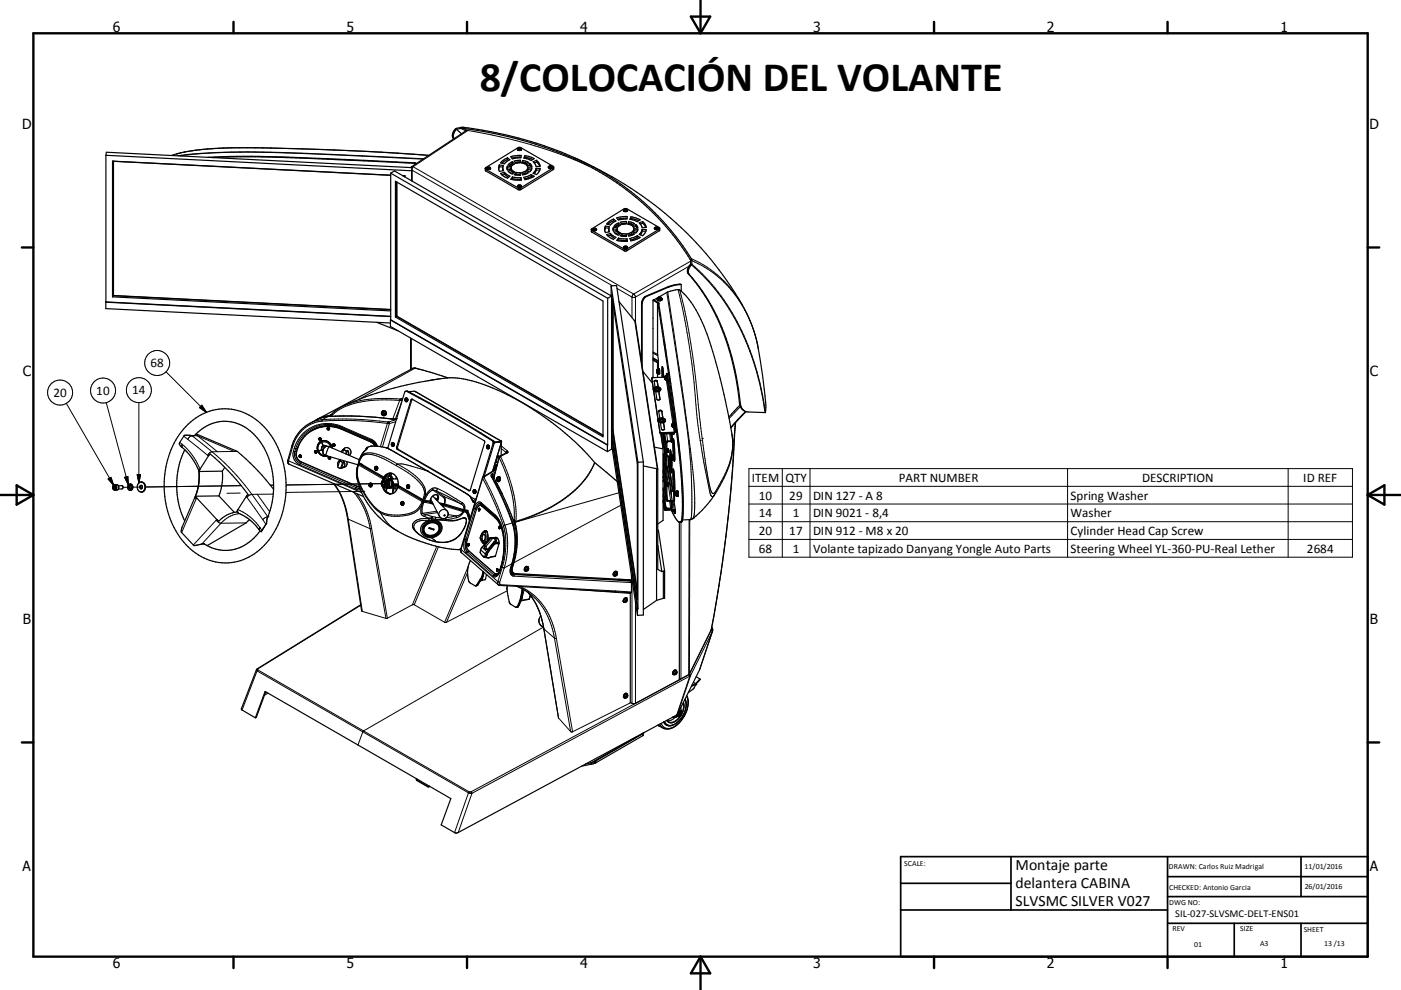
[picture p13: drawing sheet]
<svg xmlns="http://www.w3.org/2000/svg" width="420mm" height="297mm" viewBox="0 0 420 297" stroke-linecap="round" stroke-linejoin="round" font-family="sans-serif">
<defs><g id="words">
<text font-size="12.6" x="143.8" y="27.4">8/COLOCACIÓN DEL VOLANTE</text>
<g font-size="4.7">
<text x="304.5" y="261.1">Montaje parte</text>
<text x="304.5" y="266.5">delantera CABINA</text>
<text x="304.5" y="271.9">SLVSMC SILVER V027</text>
</g>
<g font-size="4.2">
<text x="33.9" y="9.6">6</text>
<text x="103.9" y="9.6">5</text>
<text x="173.9" y="9.6">4</text>
<text x="243.8" y="9.6">3</text>
<text x="313.9" y="9.6">2</text>
<text x="383.9" y="9.6">1</text>
<text x="6.7" y="38.7">D</text>
<text x="410.5" y="38.7">D</text>
<text x="6.9" y="112.9">C</text>
<text x="410.7" y="112.9">C</text>
<text x="6.9" y="187.1">B</text>
<text x="410.7" y="187.1">B</text>
<text x="6.8" y="261.4">A</text>
<text x="410.7" y="261.4">A</text>
<text x="33.9" y="290.4">6</text>
<text x="103.9" y="290.4">5</text>
<text x="173.9" y="290.4">4</text>
<text x="243.8" y="290.4">3</text>
<text x="313.9" y="290.4">2</text>
<text x="383.9" y="290.4">1</text>
</g>
<g font-size="3.9">
<text x="45.1" y="110.2">68</text>
<text x="16" y="119">20</text>
<text x="28.9" y="118.4">10</text>
<text x="39.6" y="118.3">14</text>
<text x="225.4" y="144.5">ITEM</text>
<text x="227.5" y="149.9">10</text>
<text x="235.5" y="144.5">QTY</text>
<text x="236.6" y="149.9">29</text>
<text x="243.8" y="149.9">DIN 127 - A 8</text>
<text x="269.5" y="144.5">PART NUMBER</text>
<text x="321" y="149.9">Spring Washer</text>
<text x="342.4" y="144.5">DESCRIPTION</text>
<text x="390.7" y="144.5">ID REF</text>
<text x="227.5" y="155.1">14</text>
<text x="237.7" y="155.1">1</text>
<text x="243.8" y="155.1">DIN 9021 - 8,4</text>
<text x="321" y="155.2">Washer</text>
<text x="227.5" y="160.4">20</text>
<text x="236.6" y="160.4">17</text>
<text x="243.8" y="160.4">DIN 912 - M8 x 20</text>
<text x="321" y="160.5">Cylinder Head Cap Screw</text>
<text x="227.5" y="165.8">68</text>
<text x="237.7" y="165.8">1</text>
<text x="243.8" y="165.9">Volante tapizado Danyang Yongle Auto Parts</text>
<text x="321" y="165.9">Steering Wheel YL-360-PU-Real Lether</text>
<text x="391.8" y="165.8">2684</text>
</g>
<text font-size="3.1" x="352.3" y="275.3">SIL-027-SLVSMC-DELT-ENS01</text>
<g font-size="2.4">
<text x="271.1" y="259.7">SCALE:</text>
<text x="350.4" y="260.8">DRAWN: Carlos Ruiz Madrigal</text>
<text x="391.1" y="260.6">11/01/2016</text>
<text x="350.5" y="267">CHECKED: Antonio Garcia</text>
<text x="391.2" y="266.7">26/01/2016</text>
<text x="350.5" y="271.4">DWG NO:</text>
<text x="351.5" y="279.3">REV</text>
<text x="371.9" y="279.4">SIZE</text>
<text x="390.9" y="279.6">SHEET</text>
<text x="358.1" y="284.1">01</text>
<text x="377.8" y="283.9">A3</text>
<text x="397" y="283.8">13 /13</text>
</g>
</g></defs>
<g fill="none" stroke="#000" stroke-width=".3">
<path d="M136.5 38.7l.3 .2M138.1 38.5l1.6 .8M138.8 38.5l1.3 .6M140.3 39.1l-16.5 10.9M140.3 39.1l-.5 .1M140.3 39.1a138.6 138.6 0 0 1 36.1 10.7M53 46.2l.6-.2a76.4 76.4 0 0 1 15.9-1.6 803.1 803.1 0 0 1 59 2.2M53.3 46.7a156.1 156.1 0 0 1 27.7-1.1l46 2M54 46.8l2.3-.3a183.2 183.2 0 0 1 25-.8l45.5 2.1M123.4 50h.4M123.6 51.1l60 34.7M123.8 50l66.2 38.2"/>
<path d="M123.8 50l-.2 .3M124.3 48.8v.2M135.9 41.4l.2 .2M145.7 50.8v.5M155.3 56.4v.5M156.2 56.3v.5M165.8 50.4v.5M177.5 69.1v.5M187.1 74.7v.5M188 74.7v.5M197.6 68.8v.4M206.6 79.9l-16.1 9.2"/>
<path d="M207 79.4l.2 .2M207.1 78.4l-17.1 9.8M207.3 77.6a33 33 0 0 1 15.3 14M207.3 79.5a66.2 66.2 0 0 1 20.4 35.5l1.7 8.8M207.4 79.3a67 67 0 0 1 20.8 37.4l1.3 7M207.4 78.2a34.8 34.8 0 0 1 19.9 26.3M185 86.5l4.5 2.6M189.5 89.1v6.2M189.5 89.1h1M190 88.2l.5 .9M190 88.2l-.5 .9M190.5 89.1v7.5"/>
<path d="M192.3 91.1l.2 .1M197.1 89.6a.75 .75 0 0 0 1.3 0M197.2 90.7h.1M197.3 90.8l-.2 .1v15.5M197.3 91.1h.2M197.4 90.9h.1M197.4 90.9h-.2v15.6M197.5 89.2l.6 .2-.6 .1zM198.5 89.9a.86 .86 0 0 1-1.2 .3l-.3-.3M199.9 87.7l5 33.2 1.8 14.2 .7 12.5v5.6l-.3 2.6M200.2 87.6l4.8 32.6 2.4 17.7 .9 11.2-.1 4.4-.2 1.4-.3 .7M200.3 86l.1 .1"/>
<path d="M200.4 86l.2 .1M203.3 86.9a224 224 0 0 1 5.7 38.6l1.6 10.6 1.6 8.8a8.3 8.3 0 0 0 1.3 4.1h.3l.4-.6M203.6 85.3l.2 .1M203.8 87a255 255 0 0 1 6.1 39.6l1.3 10.3 1.2 7.3a7.2 7.2 0 0 0 1.3 3.9h.2a26.5 26.5 0 0 0 5.8-16l-.3-2.2M206.3 82.1l.3 .1M49.8 111.5l12.1 12.2M119.9 119.7a34.8 34.8 0 0 0-16.7 2M119.9 119.7l-.1 .4M120.4 119.7l.2 .4M120.7 119.6l-.8 .1M122.2 117.4h-.3M123.3 101.5v9.2"/>
<path d="M123.7 119.8l-.2 .2M124.5 110.4l-17 9.5M124.5 117.5l25.6 14.8M132.9 113.5l1.3-.2-6 1M195.4 113.5v.1M195.8 107.3l1.6 1M195.8 105.9l1.4 .8M196.3 116.6a.75 .75 0 0 0 1.3 0M196.6 116.4h.1M196.7 116.3a.3 .3 0 0 1 .3-.2 .3 .3 0 0 1 .2 .4l-.4 .1zM196.9 111.2v.6v-.6M197 114.3v.2"/>
<path d="M197.1 108.8v2M197.1 112v1.2M197.2 108.9l.1 3.2M197.2 112.1v1.1M197.2 110.8h.1M197.9 119.7v.1M198.7 111.4l.3 1.8M199.4 113.5v.1M199.4 113.1v.6M199.4 113.3v.1M199.4 113.7h.1M199.7 112.7h.1"/>
<path d="M199.7 112.7l2 14.3M199.9 112.2h.2M200 114.1l1.9 12.8M200 112.1h-.2M200.1 112.3h-.2M19.9 121l14.2 24.6M31.9 120.8l6.6 24.7M41.6 120.8v24.1M53.9 132.7a18.9 18.9 0 0 1 6.1 8M55.1 130.9l7.2 5.7M57.5 130.7h.1M57.6 130.7l-.7 .3-.6 .8"/>
<path d="M57.6 130.7l6 4.8M58.7 130.3l.5 .4M59.2 130.7h-1.6M59.2 130.7l11 4.7M59.2 130.7l6 4.8M60.5 121.6l1.4 2.1-2.1-1.4zM62.3 136.6l.2 .2M63.6 135.5a70.3 70.3 0 0 1 11.9 12.8M63.6 135.5l-.7 .3-.6 .8M65.2 135.5h-1.6M70.2 135.4l-5 .1M71.1 135.4h-.9"/>
<path d="M86.3 138.1l.2 .2M86.5 138.3l-.1 .6 .2 .4M86.5 138.3l21.9 9.5M87.5 133.7l.3 .2M87.8 133.9l-1.3 4.4M88 135.4h.4M88.2 134.5l.5 .1M88.2 134.5l-.3 1.2a3.4 3.4 0 0 0 2 3.8M88.4 135.4a3.1 3.1 0 0 0 1.7 3.6M88.4 135.4l.4 .1M88.7 134.6l-.3 .8M88.7 134.6h.4"/>
<path d="M88.8 135.5a2.67 2.67 0 0 0 1.5 3.2M89.1 134.6l-.3 .9M89.9 139.5l16.6 7.2M90.1 139l-.2 .5M90.1 139l16.7 7.3M90.3 138.7l-.2 .3M90.3 138.7l16.7 7.2M94.5 135.3a.34 .34 0 0 1 .5 .1 .34 .34 0 0 1-.1 .4M95.5 135.4a2.15 2.15 0 0 0 2.1 1.2M95.8 131.4a.35 .35 0 0 1 .5 .2 .35 .35 0 0 1-.2 .4M96.4 132.4l-.2 .1M96.4 132.7a1.96 1.96 0 0 0-.9 2.6"/>
<path d="M96.4 132.4a2.29 2.29 0 0 1 2.9 1.3M96.5 132.7a2.05 2.05 0 0 1 2.5 1.1M96.5 126.3h1.2a100.6 100.6 0 0 1 18.4 .7M96.5 126.3a10.2 10.2 0 0 0-8.7 7.6M96.6 125.9a98.4 98.4 0 0 1 19.7 .7M96.6 125.9l-.1 .4M96.6 125.9l-1.9 .4-1.8 .7M97.2 127.4a9.9 9.9 0 0 0-8.5 7.2M97.6 136.6l.1 .1M98.3 125a99.1 99.1 0 0 1 19 .7M98.3 125h.1M98.3 125l-1.9 .3-1.7 .7"/>
<path d="M98.3 125l-1.7 .9M98.6 134l-1 2.6M98.6 137a.35 .35 0 0 1 .5 .2 .35 .35 0 0 1-.1 .4M99.1 133.9l.1 .3M99.2 124.5l-.3 .1M99.2 124.5l-.1 .1M99.2 124.5h.1M99.4 133.7l.2 .7M99.9 133.2a.34 .34 0 0 1 .5 .2 .34 .34 0 0 1-.1 .4M102.5 128.8h.1M102.6 128a10.4 10.4 0 0 0-14.4 6.5M102.6 128v.3"/>
<path d="M102.6 128l8.7 3.8M102.6 128.6a9.8 9.8 0 0 0-13.5 6M102.6 128.6l8.7 3.7M102.7 128.3h.1M102.7 128.3l-.1 .3M107.3 139.4l.2 .1M107.5 139.5l7.3 4.2M107.5 139.5a9.5 9.5 0 0 0 1.6 8.1 15.6 15.6 0 0 0 5 5.9M107.6 139.2h.1M107.7 138.9a2.88 2.88 0 0 1 4.1-2.4l2.6 .9 4.4 2.3M107.7 139.2h.1M107.7 139.3h.1"/>
<path d="M107.7 139.2v.1M107.7 139.3l-.2 .2M107.7 139.2h.6M107.7 139.3l7.4 4.2M108.4 139.3h.1M108.4 139.3l-.2 .1 .3 .3M108.5 139.7l6.7 3.8M108.7 139.5l-.2 .2M109.6 135l-1 1.2-.7 1.6a2.95 2.95 0 0 1 3.8-1.8 20.9 20.9 0 0 1 7.5 3.3M109.6 135l-.1 .1M110.1 134.3h.1M110.1 134.2v.1"/>
<path d="M110.1 134.3l.1 .2M110.2 134.5l-.4 .3M110.2 134.5l-.6 .5M110.2 134.5h.1M111.2 132.5l-.1 .1M111.2 132h.1M111.3 132h.1M111.3 131.8l-.1 .2M111.3 131.8a3.3 3.3 0 0 1 1.9 2.1M111.3 132.3l.9 .6 .5 .9M111.3 132.1v.2M114.7 123.4a.66 .66 0 0 1 .9 .3 .66 .66 0 0 1-.2 .9"/>
<path d="M114.8 123.3h.6M115.8 134.3l22.9 13.1a4.6 4.6 0 0 1 3 3.1M116.1 127l.7 .1M116.1 127l-2.1 7M116.3 126.6h.2M116.3 126.6l-.2 .4M116.5 126.6l.3 .5M116.8 127.1l-2.2 7M117.3 125.7h.1M117.3 125.7l.4 .1M118.6 126.5l-1.8 .6M118.8 139.7a19.1 19.1 0 0 1 8.1 6.6l.4 1.4-.5 2.2"/>
<path d="M118.8 125.6h.1M118.8 125.9l-2.3 .7M118.9 125.6h.1M118.9 125.6l-1.2 .2M119.2 134.1l-.3 .1M119.2 134.1l.2 .7M119.2 139.3a21.2 21.2 0 0 1 7.4 1.5l1.6 .5M119.2 139.3l-.4 .4M119.2 139.3a17.8 17.8 0 0 1 8 6.7l.4 1.8-.2 1.3a6.1 6.1 0 0 1 2.2-2.6M119.4 134.8h-.3M119.4 134.8l21.4 12.4M119.8 120.1a32.7 32.7 0 0 0-17.4 2.4l-2.6 1.9-.6 .1"/>
<path d="M119.8 120.1l.8 .1M119.8 120.1l-2.1 5.6M120.4 120.7l-1.9 5M123.5 120h-.3M123.5 120l-4.3 14.1M147.9 132.2h-.3M148.1 133l-.3 .1M148.2 132.8h.1M148.2 132.6v.2M149 139.4h-.7M149.1 136.8l-.4 1.8M149.6 137.2l.1 .2"/>
<path d="M149.7 137.4a40.6 40.6 0 0 1 4.6 18.7l.4 .3M149.7 137.4l-1.6 5.9M149.9 136.8l.3 .1M150.1 137.1h.1M150.1 137.1a38.8 38.8 0 0 1 4.6 19.3M150.1 137.1l-.4 .3M150.2 136.9l-.1 .2M150.2 132.3h.1M150.3 132.8l-2.7 8.6M150.3 132.7h.1M150.3 134.6l1.4 1.1M150.3 133.8l1.8 1.5"/>
<path d="M151.7 135.7l.1 .1M151.7 135.7v.2M151.8 135.8h.1M151.9 135.8l.2 .1M152.1 135.3l.2 .3-.2 .3M152.1 135.3l-.4 .4M152.1 135.9l-1.9 1M178.2 138.7a28.7 28.7 0 0 1-14.7 14.2l-3.7 1.7-5.1 1.8M178.3 138.8a28.4 28.4 0 0 1-13.8 13.8 55.7 55.7 0 0 1-9.8 4M197.7 126a.75 .75 0 0 0 1.4 0M197.9 129.7v.2M198.1 129.9v.1"/>
<path d="M198.4 123.3v.2M198.6 130v.2M198.7 133.6h.1M199.1 130.3h.1M199.2 128.7v.1M199.3 130.2l.4 2.5h.2M199.4 138.8v.5M199.9 130.2l.3 2.3M200.1 134.6v1.1M200.1 135.7h.1M200.2 140l1.1 7.3M200.2 136.8l.2 3.2"/>
<path d="M200.8 130.1l.3 2.4M200.8 137l.1 .6M200.8 137v.1M200.9 137.6h.1M201.1 129.9l.2 2.1h.3M201.1 136.7l.1 1.3M201.3 130.3h.3M201.5 127.3h.1M201.5 127.3v.6v-.2M201.5 127.5l.1 .2M201.8 126.9l.1 1.3M201.9 128.2h.1"/>
<path d="M201.9 128.2l.2 1.6M202 132.9l.3 1.9M202 129.8l-.1 .4M202.2 128.3l.1 1.2h.2M202.2 127.1h.2M202.2 137.3l.1 .6M202.2 127.3h.2M202.5 128.2h-.2M202.5 128.9h-.2M219.7 132.5h.1M220.1 131.9a360 360 0 0 1-3 32.9l-1.6 11.1-2.3 13.1M220.1 131.9l-.4 .6"/>
<path d="M220.2 131.6l-.1 .3M220.5 126.8l-.4 5.1M221.7 120.9l.3 .1M222 122l-3.4 3.6M223.5 123.4l-4.4 4.8M32.4 143.7l.9-.5 .8 2.4zM33.9 145.8a.6 .6 0 0 1 .8 0 .6 .6 0 0 1 .1 .8 .6 .6 0 0 1-.8 .1zM34.4 145.4a.84 .84 0 0 1 .7 .8 .84 .84 0 0 1-.7 .8M37.4 143.2l.9-.2 .2 2.5zM39.4 146.2h-2.5M41.1 142.4h1l-.5 2.5zM42.4 146.1h.3l-2.8 .1"/>
<path d="M58.5 149.1l.3 .5M58.8 149.6l-4.3 10.2M58.9 149.4l-.1 .2M64.8 156l.9 .8 .5 .2M64.8 156l-6.8 7.5M65 155.9l-.2 .1M66.2 157l-5.7 6.2M71.3 152.9a15.8 15.8 0 0 1 7.2 6.2M71.8 154.1a8.7 8.7 0 0 0-5.6 2.9M72 147.9l-4 .1M72.3 145.7l-28.7 .4M73.8 156.9l-7.6 .1"/>
<path d="M73.8 148.9l.2 .3M74 149.2l4.8 6.7M75.5 148.3l-.7 .3-.8 .6M75.5 148.3l4.8 6.7M77.1 148.3h-1.6M77.1 148.3l3.8 5.2M78.8 155.9l.9 1.4M80.3 155h.1M80.3 155l-.8 .3-.7 .6M81.9 148.2l-4.8 .1M82 145.5l-.9 .1M100.1 145.1a22.3 22.3 0 0 1 4.3 10.7"/>
<path d="M104.2 155.6l.2 .2M104.4 155.8l4.2 27.6M104.4 155.8l6.6 2.8M106.1 147.7a22.1 22.1 0 0 1 4.9 10.9M106.5 146.7l1.6 .2M106.8 146.3l-.3 .4M106.8 146.3l1.1 .2M106.9 143l.1 .2M106.9 141.4v1.6M106.9 143.1h.1M106.9 148.1l2.6 4 1.2 3.4 .7 3.1M107 141.4a16.2 16.2 0 0 0 4.4 10l1.3 1.4 1.4 1.1"/>
<path d="M107 143.2v.1M107 145.9l-.2 .4M107 145.9l.8 .2M107.1 140.3l-.2 1.1zM109.4 147.4l-23.7 .3M111 158.6l4.7 26.9M111 145a.48 .48 0 0 1 .4 .5 .48 .48 0 0 1-.3 .5M111.4 158.6h-.4M111.4 158.6l4.7 26.9M112.7 140a.48 .48 0 0 1 .4 .5 .48 .48 0 0 1-.3 .4M114.1 153.9a12.5 12.5 0 0 0 10.9-.5l1.4-1.9-.2 2.6M114.1 153.5v.4"/>
<path d="M114.1 153.9l2.2 3.1 3 2.4M114.7 145.1l-28.9 .4M115.1 143.8l-.1 .3M115.2 143.2l.3 .1M116.4 142.1l-.6 2M117.7 145.8l.1 .1M117.8 145.4l.2 .1M118.1 145.2l.1 .1M118.8 143l-.2 .7M119 143.4v.3M119.2 145.6v.1M119.2 146.3l7.4 4.2"/>
<path d="M119.5 146l7.3 4.2M119.6 146l6.8 4 1.1 .3M120.6 150.6a.48 .48 0 0 1 .3 .4 .48 .48 0 0 1-.3 .5M122.3 145.5a.48 .48 0 0 1 .4 .5 .48 .48 0 0 1-.4 .5M126.2 154.1l.4 .5 .7 .4M126.5 149.7l-.2 .2M126.6 150.5l.5 .2M126.6 150.5a5.9 5.9 0 0 1-5.8 3.9 10.8 10.8 0 0 1-6.7-.9M126.6 154l-.4 .1M126.6 154l.9 .3M126.8 150.2l-.2 .3M126.8 150.2l.2 .1"/>
<path d="M127 150.3l2 .4M127 150.3l.1 .1M127.1 150.4v.3M127.1 150.7l2.7 .5M127.1 150.7a6 6 0 0 0-.5 3.3M127.2 157.2a2.82 2.82 0 0 1 3.1-1.1 2.82 2.82 0 0 1 2 2.6 2.96 2.96 0 0 1-2.7 2.4 2.96 2.96 0 0 1-3-2l.2-1.2zM127.3 155l1.9 .6M127.4 150.1l.1 .2M127.5 150.3l1.3 .3M127.5 154.3l1.8 .6M127.5 154.3l-.2 .7M128.6 156.1a4.7 4.7 0 0 0-4.3 1.2 2.13 2.13 0 0 0 1.1 2.8l2.5 1.5 2.6 .9"/>
<path d="M128.6 156.1a2.62 2.62 0 0 0-2.3 1.7 2.62 2.62 0 0 0 .7 2.8l1.2 .6 1.1 .1M128.6 155.5a5 5 0 0 0-4.7 1.5l-.2 .6a3.7 3.7 0 0 0 2.3 3l2.3 1.2 2.1 .7M128.6 155.5l.6 .1M128.6 155.5v.6M129.2 155.6h.3M129.3 154.9l-.1 .7M129.3 154.9l.3 .1M129.5 155.6l1 .1M129.5 155.6v.5M129.6 146.5l.1 .5M129.6 146.5l1-.1 .6 .2M129.6 155l-.1 .6"/>
<path d="M129.6 155l1 .2M129.7 147l-1.3 1.1-1.1 2M129.7 147l1.1 .3M129.7 147l3.2 2.2M130.5 156l-1.9 .1M130.5 156a2.47 2.47 0 0 1 2.1 2.2 2.47 2.47 0 0 1-1.7 2.6l-1.6 .5M130.5 155.7v.3M130.5 155.7l3.1 .2M130.6 155.2l-.1 .5M130.6 155.2l1.5 .2M130.8 147.3l3.3 1.5 4 2.3M130.8 147.3l2.5 1.7"/>
<path d="M130.9 153.4l-4.3 .6M131.1 153.6v.2M131.1 153.8h.1M131.1 153.8l-3.6 .5M131.2 146.6l7.4 4.3M131.2 146.6l-.4 .7M132 151.2l.7 .1M132.1 151.2l.8 .2M132.4 151.6l.5 .1M132.6 151.1l.1 .1M132.7 151.2v.1M132.7 151.3l5.8 1.8"/>
<path d="M132.9 151.4h.2M132.9 151.4v.3M132.9 151.7h.1M132.9 151.7l-.1 .3M132.9 149.2a1.62 1.62 0 0 1 .3 2M133 151.1v.3M133 151.7l5.8 1.8M133 151.7l-.1 .4M133.1 151.4l5.7 1.8M133.1 151.4l-.1 .3M133.3 149v.1M133.3 149l-.4 .2"/>
<path d="M133.3 149l4.8 2.1M133.3 149.1l.2 .9-.2 1.2M133.3 149.1h.1M133.6 155.4v.5M134 153.2a1.44 1.44 0 0 0-1.8-.1 1.44 1.44 0 0 0-.5 1.7M134.4 154.4l2.3 .4M136.7 154.8l.1 .5M136.7 154.8l-2.8 .5M136.8 155.3l-3.2 .6M138.1 151.1a1.46 1.46 0 0 1 .9 1.8M138.5 153.1h.4M138.5 152.8v.3"/>
<path d="M138.6 150.9a2.18 2.18 0 0 1 .7 2.3h.1M138.6 150.9l-.5 .2M138.8 153.5l.2 .1M138.8 153.5l-.3 .4a2.32 2.32 0 0 1-1.8 .9M138.8 153.2h.1M138.8 152.9l.1 .2M138.8 153.2v.3M138.9 153.2l.7 .1M138.9 153.2l.1 .4M138.9 153.1l.5 .1M139 153.6h.7M139 153.6l-.7 .9-1.5 .8"/>
<path d="M139.3 155.4a12.3 12.3 0 0 1-7.4 .6h-1.4M139.3 155.4l.5 .4M139.4 155.4l.4 .4M139.4 155.4h-.7a7.5 7.5 0 0 1-5.1 .5M139.4 153.2h.1M139.4 153.2l.2 .1M139.6 153.3l.1 .3M139.6 153l.1 .2M139.6 153.2v.1M139.7 153.6l.2 .3M139.7 153.2h-.1M139.7 153.2v.2l-.1-.1"/>
<path d="M139.8 155.8a7.2 7.2 0 0 1-9.3 6.7M139.8 155.8a7.2 7.2 0 0 1-9.4 6.7M139.9 153.9l.8 2.3M140 153.6l-.1 .3M140 153.1l.3 .2M140.8 147.2h-.3M140.8 147.2h.1M141.7 150.5l.4 .2M141.7 150.2l.2 .1M141.8 150.2l-.1 .3M141.8 150.3h.1M141.9 150.3l.2 .4"/>
<path d="M142.1 152.5l.8 .3M142.1 152.5l-2.8 9.1M142.4 150.7h-.3M142.5 150.2l-.6 .1M144.2 151l-.9 .2-.6 .9-3 10-.1 2.2 .6 1.3M144.3 150.8a1.29 1.29 0 0 0-1.9 1l-.3 .7M144.3 150.8l.1 .3M144.3 150.8l4.1 3.6M144.4 151.8h.2M144.6 143.4h.1M144.6 151.4v.1M144.6 143.4l.1 .1"/>
<path d="M144.6 151.5l4.1 3.7M144.6 151.5a.83 .83 0 0 0-1.2 .4M144.7 143.5l3.7 7.7 2.5 6.5M144.7 143.5l-6.5 21.3M144.8 143.1h.3M145.1 143.2h.1M145.1 143.2l3.3 6.8 3 7.5M145.1 143.2l-.4 .3M145.1 143.1v.1M145.5 159.7l.2 1.3-.1 1.6M145.5 159.7a1.94 1.94 0 0 0-1.4 1.5M145.8 159.4l-.3 .3"/>
<path d="M145.8 159.4a4 4 0 0 1 .4 2.7M146 159.5l-.5 .2M147.3 143.1l.3 .1M147.3 143.1a95.1 95.1 0 0 1 6.3 13.8M147.6 142.1l-.4 .5 .1 .5M147.6 142.1l.2 .5M147.6 143.1l.3 .4M147.6 143.1h-.1M147.8 142.6l-.3 .3M147.8 142.6l-.2 .5M147.9 143.5l-.1 .1M148.1 143.4l-.2 .1"/>
<path d="M148.1 142.8l-.5 .3M148.2 140.5l.1 .1M148.2 140.5h.1M148.2 142.3l-.4 .3M148.3 140.6l-.1 .5M148.3 140.6l.3 .3M148.4 154.4l.1 .3M148.4 154.4a12.4 12.4 0 0 1 2.8 9.4l-.3 3.3-.7 3.2M148.4 140.2l.3 .1M148.4 141.6l-.8 .5M148.5 144.3l2 3.8M148.5 155.4h.2"/>
<path d="M148.6 141l-3.5 2.1M148.7 140.3l-.4 .3M148.7 140.3l.1 .1M148.7 155.2l.8 .9M148.8 155l-.1 .2M148.8 140.2l-.1 .1M149.1 143.4a.3 .3 0 0 1 .2 .3 .3 .3 0 0 1-.3 .3zM149.1 143.4h.1M149.5 143.1l.2 .2a.78 .78 0 0 1-.4 1.1M149.8 143l.2 .9-.5 .6M150.9 157.7l.1 .4a21.4 21.4 0 0 1-.4 12.1M151.4 157.5l-.5 .2"/>
<path d="M151.4 157.5l.1 .4a22.7 22.7 0 0 1-.3 12.5M153.6 156.9l.2 .1M153.6 156.9a20.6 20.6 0 0 1-.2 12.3M153.6 156.9l-2.2 .6M154.3 156.4l.4 .2M154.3 157.3l-.4 .1M154.7 156.4v.2M185.6 147.8l-31.3 8.9M186.1 151.6l-32 17.2M198.8 140.9l.1 .6M198.8 144l.1 .4M198.8 150.3l.4 2.5h.2"/>
<path d="M198.8 148l.8 5.1M198.8 143.3h.1M199.2 146.4l.5 3.6h.2M199.2 152.5h.2M199.3 144.5h.1M199.4 144.6h.1M199.4 152.3l-.2 .1M199.4 146.8h.1M199.6 152.2v.2M199.9 142.7l.4 2.1M199.9 148.5l.3 1.9M200.1 144.8v1.1"/>
<path d="M200.1 145.9v.1M200.3 152.5v.2M200.4 145.7l.9 6.6 .3-.1M200.8 150.3l.3 2.4M200.9 142.7l.3 .6M201.2 144.3l.2 .6M201.3 150.5h.3M201.6 153l-.1 .1M201.6 153.1h-.1M201.8 150.4l.3 2.6M201.8 147.3l.1 3.1M201.9 153v.4"/>
<path d="M202.1 145.9l.2 .4M202.3 153.1h.1M202.3 153.1h.2M202.5 147.8h.1M202.5 147.8v.6M202.5 147.9v.5M202.5 148.4h.1M202.5 153.7l-.2 .1M202.8 147.4v1.3M204.2 156.7v47M206.6 155.9l-.1 46.5M206.8 155.9l-.1 46.3"/>
<path d="M207 155.9h-.1M207.1 155.8l-.1 .1M224.5 140.6h181v26.6h-181zM224.5 145.9h181M224.5 151.2h181M224.5 156.5h181M234.5 140.6v26.6M242.8 140.6v26.6M320.1 140.6v26.6M386.2 140.6v26.6M129.3 161.3l1.3 1.1M129.3 161.1v.2"/>
<path d="M130.4 162.5h.1M130.5 162.4v.1M130.6 162.4h-.1M130.9 163.9l-7.3 17.5M131.5 164l-7.3 17.4M138 164.7l.1 .1M138.2 164.7v.1M138.2 164.8h.1M138.2 164.8v.6l.2 .4M138.2 164.8l11.1 9.7M139.3 161.6l.8 .3M139.3 161.6l-.2 .8a4 4 0 0 0 .7 3.5"/>
<path d="M139.8 165.9l7.9 7M140.2 165.6l7.9 7 .6 .2M140.2 165.6l-.4 .3M140.2 171.8l-6.3 14.9M140.4 165.1l.2 .2M140.4 170l-7.1 16.7M140.6 165.3l-.4 .3M140.6 165.3l7.9 6.9M143.1 175.4l-.2 .1M143.1 175.4l-.2 .2M143.3 175.4l-.2 .1M144 161.2h.1"/>
<path d="M144 161.6h.1M144 161.1v.1M144.1 161.2l-.1 .2M144.1 161.2a1.58 1.58 0 0 0 1.5 1.4M144.4 173.7v.2M144.5 173.6l-.1 .1M144.5 173.6v.1M144.5 164.2l1.4 1.3M144.5 173.2h-.1M144.5 173.2l-1.4 2.2M144.5 173.1v.1M144.7 173.2h-.2"/>
<path d="M144.8 172.5h-.2M144.8 172.5l-.3 .6M144.8 162.8l.5 .4M144.9 171.5l-.1 1M144.9 166.9l.2 .2M145 172.5h-.2M145.1 167.1h.1M145.1 167.1l.7 .1M145.4 162.9l.1 .1M145.5 167.3h.3M145.6 162.6l.1 .2M145.6 162.6h.2"/>
<path d="M145.8 167.2h.1M145.8 167.2v.1M145.8 167.3h.7M145.8 167.2l.7 .1M146 166.3h.1M146 166.3l-.2 .9M146.1 166.3l-.3 .9M146.5 167.3h.1M146.5 165.2l.1 .1M146.6 165.3l-.5 1M147.2 161.3l-.5 .2M147.3 161.3l-2 2.5 .2 .9"/>
<path d="M147.6 161.3l.1 .2M147.7 161.5l-2 2.4 .1 .6 .3 .3M147.7 161.5a.66 .66 0 0 1 .7 0 .66 .66 0 0 1 .3 .7l-.1 .1M147.7 161.5l.6 .2 .3 .6M148.1 163.2l.1 .1M148.2 163.3l-1.8 2.2-.4 .8M148.2 163.3h.1M148.2 163.3l-1.6 2M148.3 161.4l.9 .1M148.5 162.5h-.4v.3M148.5 172.2l-.8 .7M148.5 172.2l.3 .2 .5-.1"/>
<path d="M148.5 162.4v.2M148.5 166.9h.1M148.5 166.8l-2 .5M148.5 166.8h.1M148.5 166.8v.1M148.6 162.3h.1M148.7 163h.1M148.8 163v.1M148.8 163l-.6 .3M148.8 163.1l-.6 .2M148.8 163l.8 .1M148.8 163.1l.8 .1"/>
<path d="M149.3 174.5l.5 .2M149.3 174.5l-.1 .5 .2 .5M149.8 174.7v.6l.3 .1M149.9 170.9h.1M149.9 171.1h.1M149.9 171.1v.1M149.9 171.2a1.88 1.88 0 0 1-2 1.8l-.2-.1M150.1 175.4l-.3 .2M150.1 175.4l34.5 1.9M150.2 170h.1M150.2 170.2h.1M150.2 170.2v.1"/>
<path d="M150.2 170.3l-.3 .9M150.6 170.2l.6 .2M150.6 170.2l-1.3 4.3M151.2 170.4l-1.4 4.3M152.1 177.2l-18.2 9.5M153.1 171.4l.5 .3M153.1 170.3l-.1 .4a1.52 1.52 0 0 0 1.1 2.2M153.2 170.2l-.1 .1M153.3 172.1l.4 .1M153.4 172.1l.5 .3M153.4 169.2l-.3 1.1M153.4 169.2l-2.2 1.2"/>
<path d="M153.5 170l.2 .1M153.5 169.1l-.1 .1M153.6 171.7h.1M153.6 171.7l.1 .4M153.7 172.1l.1 .1M153.8 172.2l35 1.9M153.8 172.2l.1 .2M153.9 172.4l31.9 1.7M153.9 172.4l.2 .5M154.1 172.9l35.2 1.9M154.1 167.9l-.3 .2M155.9 176a19.4 19.4 0 0 1 10.9 15.5"/>
<path d="M156.4 178.8h.1M156.4 178.8l-1.2 3.1M156.8 176.8h.1M157.2 177l-.7 2.5M158.3 177.7a21.3 21.3 0 0 1 4.8 11M158.3 170.2a.74 .74 0 0 0-.7 1.1M158.7 179.7l-2.4 .3M159 178.6l-.2 .5M159.7 178.8a21.4 21.4 0 0 1 6.5 12.6M173.7 176.9l15.3 1.1M184.6 177.3l-.3 .2M184.6 177.3l4.7 .3"/>
<path d="M184.9 171.6a.75 .75 0 0 0-.7 1.1M185.8 173.8l1.8 .1M187.8 179.4a.84 .84 0 0 0-.8 .4 .84 .84 0 0 0 0 .9M187.8 179.5a.76 .76 0 0 0-.7 1.2M189 174.3h.1M189.5 173.7v37.3M224.5 161.8h181M108.2 181.6l-30.9 19.1M108.4 183.3l.2 .1M108.6 183.4l7.1 2.1M116.1 185.5h-.4M123.6 181.4l-7.5 4.1"/>
<path d="M123.6 181.4h.6M124.2 181.4l9.1 5.3M133.3 186.7h.1M133.9 186.7h-.5M155.2 182l-.1 .1M155.2 181.9l-.1 .1M155.2 181.9v.1M155.4 181.9l-.2 .1M156.2 180.1h.1M162.9 188.1l-53.9 31.2M163 188.6l.1 .1M163.1 188.7l3.1 2.7"/>
<path d="M163.1 188.7l4.3 26.7M166.2 191.4l.6 .1M166.2 191.4l4.9 28.1M166.8 191.5l4.9 28M190.5 180.6v30.4M213.2 189.1l-6.5 13.2M213.2 189.1l.4 .4M213.6 189.5l-6.6 13.2M213.6 189.5l-3.9 11.5M213.6 189.4v.1M76.9 201l.2 .3M77.1 201.3l63.3 36.6"/>
<path d="M77.1 201.3l-4.5 11.7M77.1 200.6l.2 .1M77.2 200.9l.1 .1M77.3 201l31.7 18.3M77.3 201l-.2 .3M77.3 200.7l-.1 .2M109 219.3l-1.7 4.2M109 219.3l31.7 18.3M167.4 215.3v.1M167.4 215.4l3.7 4.1M171.1 219.5h.6M188 208.2a.77 .77 0 0 0-.7 1.2"/>
<path d="M189 210.9l-17.3 8.6M197.8 217.2l.4 .7 .7 .6M199.1 216.5l.8 1M202.4 215.2a3.1 3.1 0 0 1-2.3 1.1M202.7 201.2a.73 .73 0 0 0-.6 1.1M202.8 214.6v.1M203.6 213.7a.44 .44 0 0 1 .7-.1 .44 .44 0 0 1 0 .6 .57 .57 0 0 1-.4 .6 .57 .57 0 0 1-.7-.2zM204 214.7a3.2 3.2 0 0 1-3.6 1.9M204.8 210.9a4.5 4.5 0 0 1-.4 3.1M204.9 210.7a5.2 5.2 0 0 1-3.9 6.2l-.5-.2-.6-.6M205.3 209.9a6.4 6.4 0 0 1-3.2 7.5 1.86 1.86 0 0 1-2.8-1M205.8 208.9a7.5 7.5 0 0 1-2.2 8 3.7 3.7 0 0 1-4.5 1.3l-.9-1.2"/>
<path d="M206.5 202.4l-65.3 35.1M206.5 202.4l.3 .5M206.7 202.3l-.2 .1M206.7 202.3l.3 .4M206.8 202.9l-65.3 35.1M206.8 202.9l-3.9 11.6M207 202.7l-.2 .2M207 202.7l-3.9 11.6M125.1 233.8l-.3 .1M125.3 233.9l-.3 .3M128.2 235.9v.1M128.7 235.9v.1"/>
<path d="M140.4 237.9l1.1 .1M140.4 237.9l-4.1 11.9M140.7 237.6l-.3 .3M141.2 237.5l-.5 .1M141.2 237.5l.3 .5M141.5 238l-4.1 11.8M178.3 228.4l.2 .5M178.6 228.3l.2 .4M190.8 221l-13.6 7.9M192.3 220.3l-14.2 8.2M192.5 220.2l.2 .5"/>
<circle cx="18" cy="117.8" r="3.8"/>
<circle cx="30.9" cy="117.2" r="3.8"/>
<circle cx="41.6" cy="117" r="3.8"/>
<circle cx="47.1" cy="108.9" r="3.8"/>
<circle cx="114.9" cy="124" r=".32"/>
<circle cx="198.3" cy="125.7" r=".28"/>
<circle cx="110.9" cy="145.5" r=".21"/>
<circle cx="112.6" cy="140.5" r=".22"/>
<circle cx="120.4" cy="151" r=".21"/>
<circle cx="122.1" cy="146" r=".21"/>
<circle cx="133.3" cy="154.6" r=".16"/>
<circle cx="158.1" cy="170.8" r=".28"/>
<circle cx="184.8" cy="172.4" r=".28"/>
<circle cx="187.7" cy="180.3" r=".29"/>
<circle cx="187.9" cy="208.9" r=".29"/>
<circle cx="202.7" cy="201.9" r=".29"/>
</g>
<g fill="none" stroke="#000" stroke-width=".36">
<path d="M136.9 38.8l1.2-.3a102.7 102.7 0 0 1 48.8 17.7 76.3 76.3 0 0 1 20.1 21.7v1.5a2.36 2.36 0 0 0-.7 2.7 64.3 64.3 0 0 1 14.5 32.6l1.1 7 .3 .7 .8 .7M136.9 38.8l1.5 1.3M136.9 38.8l-.5 .5a1.92 1.92 0 0 0-.2 2.3M139.8 39.2l-16.6 11.1M31.7 46.6l.2-.9 91.7 4.6M31.7 46.6v44M31.7 46.6l91.7 4.6M33.7 48.3l.3 .1v40.3M33.7 48.3l83.4 4.3M33.7 48.3v40.8M62.3 47.2a239.4 239.4 0 0 1 22.2-.1l39.8 1.7 .5 .3M63.7 47.3l8.5-.3 10.6 .2 27.8 1.1 14.1 .9"/>
<path d="M117.1 51.9l1.2-.6 65.1 37.5M117.1 51.9v44M117.1 51.9l65.1 37.6M118.5 54.4l62.3 35.9v40.7l-62.3-35.9zM118.9 54.6v40.3M119 54.6v40.2M120.8 52.7l.6 .1M120.9 52.8h.3M121.2 52.8v.2M121.4 52.8h-.2M121.4 52.8v.3M123.4 51.2v3"/>
<path d="M123.6 50.3v4M123.6 50.3l-.2 .9M128.6 46.6a722.9 722.9 0 0 0-62.9-2.1l-5.9 .4a40.7 40.7 0 0 0-8.4 1.7M136.1 41.7a2.2 2.2 0 0 1 .7-3.2l1.4-.3a106.9 106.9 0 0 1 46 15.7 75.1 75.1 0 0 1 23.2 24.2l-.2 1.5a2.33 2.33 0 0 0-.6 2.6 64.3 64.3 0 0 1 14.5 32.7l.9 6.5 .5 1.2 .5 .5M145.8 50.5l.1 .1M145.9 50.6l.2 .2M145.9 50.4l-.1 .1M145.9 50.5a.7 .7 0 0 0 1.1 0v.1M146.3 50.4v.1M146.3 50.4l.1 .2M146.5 50.5l-.1 .1M146.5 50.3v.2"/>
<path d="M146.5 50.3l-.2 .1M146.5 50.5l.1 .1M146.5 50.3l.1 .3h-.2M147 50.3l.1 .1M147 50.4l.1 .2M147 50.4a.65 .65 0 0 0-.6-.3 .65 .65 0 0 0-.5 .5M147 50.6l-.1 .2M147.1 50.6a.77 .77 0 0 1-1.2 0M149.7 49.5l1.2 .2-.2 .6 .2 .9-1.2 .2-.2-.6M149.7 49.5v.5M149.7 49.5l-.2 1.3M149.7 50l1.1 .1"/>
<path d="M149.7 50l-.2 .8M150.1 52l1.1-.3 1.7 1.1-.7 .7-1.2-.7zM150.7 50.5l.1 .7M151.2 51.7v.5M151.2 52.2l1.3 1M151.2 52.2l-.8 .2M152.1 49.8l1.2 .2v.8l-1.2 .2zM152.1 49.8v.5M152.1 50.3l1.2 .2v.3M152.1 50.3l-.1 .4M152.2 47.3l-1.3 .7-.8 .9 1.1 .3 1.3-1.1M152.2 47.3l.7 .6-.4 .2"/>
<path d="M152.2 47.3v.6M152.2 47.9l.3 .2M152.2 47.9l-1.7 1.1M152.5 49.3l1.1-.8 .7 .7-.8 .5-1.2-.2zM153.1 47l3.2-.4-.1 .7-2.6 .4zM153.5 51l.8 .6-.7 .6-.9-.5M153.5 51v.5M153.5 51.5l.4 .4M153.5 51l-1.2 .3 .4 .4M153.5 51.5l-.8 .2M153.6 48.5v.5M153.6 49l.3 .3"/>
<path d="M153.6 49l-.9 .6 1-.5M153.6 53.1l-.5 .7 3.2 .3-.1-.8M153.6 53.1l2.6 .2M153.6 53.1v.5M153.6 53.6l2.6 .2M153.6 53.6l-.2 .3M154.1 48.3l2-.2-.2 .7-1.2 .2zM154.7 51.7l1.2 .1M154.7 51.7v.5M154.7 51.7l-.5 .7 1.9 .2M154.7 52.2l1.3 .1M154.7 52.2l-.2 .3"/>
<path d="M155.1 56l.2 .2M155.2 44.7v.1M155.2 55.8l-.1 .2M155.2 44.8a.72 .72 0 0 0 1 .1M155.2 44.8v.1M155.2 55.7l-.1 .2M155.2 44.9l.1 .2M155.2 56l.1 .2M155.6 44.6l.1 .3M155.6 44.6v.2M155.6 55.7v.2M155.6 55.7l.1 .2"/>
<path d="M155.8 44.8h-.2M155.8 44.6v.2M155.8 55.7v.2M155.8 44.6h-.2M155.8 44.8h.1M155.8 44.6l.1 .1-.2 .2M155.8 55.9h-.2M155.8 55.7h-.2M155.8 55.9h.1M155.8 55.7l.1 .1-.2 .1M155.9 51.8l.1 .5M155.9 51.8l.2 .8"/>
<path d="M156 52.3v.3M156 48.7l-1.5 .1M156 48.6l-1.5 .1M156.2 53.3v.5M156.2 47.1l-2.8 .3M156.2 53.8v.3M156.2 45l-.1 .1M156.2 56.1h-.1M156.3 55.7l.1 .2M156.3 55.7a.76 .76 0 0 0-1.1 .1M156.3 56a.75 .75 0 0 1-1.1-.1v.1M156.3 55.7v.3"/>
<path d="M156.3 56l-1 .2M156.3 44.6l-.1 .3M156.3 45l-.5 .2-.6-.2M156.3 44.9l-.1 .1M156.3 56l-.1 .1M156.3 44.8v.1M156.3 55.9v.1M156.4 44.8a.59 .59 0 0 0-.7-.4 .59 .59 0 0 0-.5 .6M156.4 55.9l-.1 .1M156.4 44.8l-.1 .2M156.4 51.8l1.1-.4 .9 .5-1.7 .6zM156.7 48.7l1.2 .3"/>
<path d="M156.7 48.2l1.7 .5-.9 .6-1.1-.4zM156.7 48.2v.4M156.7 48.6l1.3 .4M156.7 48.6l-.1 .3M157.3 46.7l2.9 .9-.9 .6-2.3-.8zM157.3 46.7l.1 .5M157.4 47.2l-.1 .3M157.4 47.2l2.3 .7M157.5 51.4v.4M157.5 51.8l-.9 .4M157.5 51.8l.5 .3M157.8 49.4l1-.4 .7 1.1h-1.3z"/>
<path d="M158.2 50.4h1.3l-.7 1.2-1-.4zM158.2 50.4l.1 .5M158.3 50.9l-.2 .4M158.3 50.9l1 .1M158.8 49v.5M158.8 49.5l.5 .6M158.8 49.5l-.7 .3M159.3 52.4l-2.3 .8 .4 .7 2.4-.8M159.3 52.4l.9 .5-.4 .2M159.3 52.4v.5M159.3 52.9l.4 .2M159.3 52.9l-2.1 .7"/>
<path d="M159.8 48.5l1-.4 .8 .8 .4 1-1.3 .1-.2-.6zM160.7 50.5h1.3l-.4 1-.8 .9-1-.4zM160.7 50.5v.5M160.7 51h1.1M160.7 51l-.5 1.1M160.8 48.1l.1 .5M160.9 48.6l.9 1.3M160.9 48.6l-.7 .3M164.4 50.1l.1 .2M164.5 50a.56 .56 0 0 0 .3 .6 .56 .56 0 0 0 .7-.2M164.5 50.3l.1 .1M164.9 50v.2"/>
<path d="M165.1 50h.1l-.2 .2-.1-.2M165.1 50v.1M165.1 50h-.2M165.1 50.1l-.2 .1M165.1 50.1v.1M165.5 50.3l-.1 .1M165.5 50.2l-.6 .2-.4-.1M165.6 50l-.1 .4M165.6 50a.61 .61 0 0 0-.7-.3 .61 .61 0 0 0-.4 .6M165.6 50v.2M165.6 50.1l-.1 .1M165.6 50.2l-.1 .1"/>
<path d="M166 50.1l-10.3-5.9-10.2 6.4M166 50.1l-.2 .8-10 6.1-10.1-5.7-.2-.7M166 50.1l-10.3 6.4-10.2-5.9M172.2 47.3a105.9 105.9 0 0 1 51.6 46.6 47.5 47.5 0 0 1 4.5 16.7l1.3 10.2-.1 2.9-5.2-.1-1.3-.5M177.3 68.8l9.8-6.1 .6-.1 9.9 5.6 .2 .8-9.8 6.2-.6 .1-9.9-5.7zM177.7 68.8v.3M177.7 69v-.1a.78 .78 0 0 0 1.2 0l-.2 .2M177.7 69.1h.1M177.8 69.1l.1 .1M178.1 68.7l.3 .2M178.1 68.7v.2M178.3 68.7v.2"/>
<path d="M178.3 68.7h-.2M178.3 68.7l.1 .2M178.3 68.9h-.2M178.3 68.9h.1M178.7 69.1h-.9M178.8 68.7l.1 .1M178.8 68.7l-.1 .4M178.8 68.7a.7 .7 0 0 0-1.2 .1M181.5 67.8l1.2 .2-.1 1.6M181.5 67.8v.6M181.5 68.4l1.1 .1M181.5 67.8l-.2 1.3"/>
<path d="M181.5 68.4l-.2 .7M181.9 70.4l1.1-.4 1.7 1.2-.8 .6-1.2-.6zM182.1 66.9l1.8-1.2 .8 .6-1.7 1.2-1.1-.3zM182.5 68.9l.2 .6-1.2 .3-.2-.7M183 70v.5M183 70.5l1.3 1M183 70.5l-.8 .3M183.9 68.2v1.1l1.2-.2-.1-.4M183.9 68.2l1.2 .2-.1 .3M183.9 68.2v.5M183.9 68.7l1.1 .1M183.9 68.7l-.1 .3"/>
<path d="M183.9 65.7l.1 .5M184 66.2l.3 .3M184 66.2l-1.8 1.1M184.3 67.6l1.1-.7 .7 .6-.8 .6-1.2-.3zM184.9 65.4l3.2-.5-.1 .8-2.6 .3zM185 68.8l.1 .3M185.3 69.4l.8 .5-.7 .7-.9-.5M185.3 69.4v.5M185.3 69.4l-1.2 .3 .4 .4M185.3 69.9l.4 .4M185.3 69.9l-.8 .2M185.4 66.9v.5"/>
<path d="M185.4 67.4l.3 .3M185.4 67.4l-.9 .5 1-.5M185.4 71.4l2.6 .3M185.4 71.4v.5M185.4 71.4l-.5 .7 3.2 .3M185.4 71.9l2.6 .3M185.4 71.9l-.2 .3M185.9 66.7l1.9-.2-.1 .7-1.2 .2zM186.3 70.8l1.5 .1M186.5 70.1l1.2 .1M186.5 70.1v.5M186.5 70.6l1.3 .1"/>
<path d="M186.5 70.1l-.6 .6 .4 .1M186.5 70.6l-.2 .2M186.9 74.3l.1 .1M186.9 63.2a.81 .81 0 0 0 1.2 .1M186.9 63v.2M187 74.1a.67 .67 0 0 1 .6-.3 .67 .67 0 0 1 .6 .5M187 74.1l-.1 .2M187 74.1l-.1 .1M187 63l-.1 .1M187 63.3l.1 .2M187 74.5h.1M187.4 63l.1 .2"/>
<path d="M187.4 63v.2M187.4 74.1l.1 .2M187.4 74.1v.1M187.6 63v.2M187.6 63h-.2M187.6 63l.1 .2h-.2M187.6 63.2h-.2M187.6 63.2h.1M187.6 74.2l-.2 .1M187.6 74v.2M187.6 74l-.2 .1M187.6 74.2v.1"/>
<path d="M187.6 74l.1 .1-.2 .2M187.7 70.2l.1 .5M187.7 70.2l.1 .7M187.8 67l-1.5 .1M187.8 70.7v.2M187.8 67.1l-1.4 .1M188 71.7l.1 .7M188 71.7v.5M188 72.2v.2M188 65.5l-2.8 .3M188.1 74.4l-.5 .2-.6-.2M188.1 63l.1 .1"/>
<path d="M188.1 74a.63 .63 0 0 1-.5 .5 .63 .63 0 0 1-.6-.3v.2M188.1 63l.1 .2M188.1 63a.72 .72 0 0 0-1.2 0M188.1 63.1a.72 .72 0 0 1-1.2 .1l.1 .1M188.1 63.2l-.1 .2M188.1 74.2v.2M188.2 74.3l-.1 .1M188.2 63.2l-.1 .1M188.2 70.1l1.1-.4 .9 .5-1.7 .6zM188.5 67.1l1.2 .3M188.5 66.5l1.7 .6-.9 .5-1.1-.4zM188.5 66.5v.5"/>
<path d="M188.5 67l1.2 .3M188.5 67l-.1 .3M188.8 71.6l2.3-.9 .8 .6-2.8 1zM189.1 65.1l1.5 .3 1.3 .6-.8 .5-2.3-.7zM189.1 65.1l.1 .5M189.2 65.6l-.2 .2M189.2 65.6l2.3 .6M189.3 69.7v.5M189.3 70.2l-.9 .4M189.3 70.2l.4 .3M189.6 67.8l1-.5 .7 1.1-1.3 .1zM190 68.8h1.3l-.7 1.1-1-.4z"/>
<path d="M190 68.8v.5M190 69.3l-.1 .3M190 69.3h1.1M190.6 67.3v.5M190.6 67.8l.5 .6M190.6 67.8l-.7 .4M191.1 70.7v.5M191.1 71.2l.4 .3M191.1 71.2l-2.1 .8M191.6 66.9l1-.4 .8 .8 .3 .9-1.2 .1-.2-.6zM192.5 68.8l1.2 .1-.3 1-.8 .8-1-.4 .7-.8zM192.5 68.8v.5"/>
<path d="M192.5 69.3l1.1 .1M192.5 69.3l-.5 1.2M192.6 66.5l.1 .5M192.7 67l-.7 .2M192.7 67l.9 1.3M196.2 68.6l.1 .1M196.2 68.5v.1M196.2 68.4a.61 .61 0 0 1 .7-.3 .61 .61 0 0 1 .5 .6M196.2 68.4v.2M196.2 68.4a.63 .63 0 0 0 1.1 .2M196.3 68.7l.1 .1M196.3 68.6l.1 .2"/>
<path d="M196.7 68.4v.1M196.9 68.3l.1 .2-.3-.1M196.9 68.5h-.2M196.9 68.3v.2M196.9 68.3l-.2 .1M196.9 68.5h.1M197.3 68.7l-.1 .1M197.4 68.3v.1M197.4 68.7l-1 .1M197.4 68.6l-.1 .1M197.4 68.5l-.1 .1M197.8 68.5l-10.1 6.3h-.5l-9.9-5.8"/>
<path d="M31.7 90.7v1.9l85.4 4.3M31.7 90.7l85.4 4.3M31.7 90.6l85.4 4.3M31.7 90.6v.1M33.7 89.1l83.4 4.2M34 88.7l83.1 4.1M34 88.7l83.1 4.2M34 88.7l-.3 .4M112.9 96.7l6.4 2.5M117.1 96v1.9l65 37.6M117.1 96l65 37.5M117.1 95.9l65.1 37.6"/>
<path d="M117.1 95.9v.1M118.9 94.9l61.9 35.7M118.9 94.9l-.4 .2M119 94.8l61.8 35.7M119 94.8l-.1 .1M182.2 89.5v44M183.2 85.8l1.7-.1 8 52.9M183.2 85.8v3M183.2 85.8l8.1 52.9M183.4 88.8v46l-1.3 .7M183.4 88.8l-1.2 .7M183.4 88.6l7.7 50.6v40.7l-7.7-50.6z"/>
<path d="M183.7 90.3v38.9M183.8 91.2v38M185.6 90.5l4.7 5.8M190.3 96.3l6.9 44.4M190.3 96.3l6.8 44.4M193.4 89a3.1 3.1 0 0 0-1.1 2.1v17.5M193.4 89l.2 .1M193.6 89.1a3.1 3.1 0 0 0-1.1 2.1v18.6M195.8 90.1l1.3 .8 .1 .4v-.3M195.8 90.1v23.2M195.9 90l1.4 .8M196 90l-.2 .1"/>
<path d="M196 90l1.3 .7M197 89.7v.2M197.1 89.5a.72 .72 0 0 0 .6 .7 .72 .72 0 0 0 .8-.4M197.1 89.5a.64 .64 0 0 0 .7 .6 .64 .64 0 0 0 .6-.6M197.2 91l3.9 25.9 2.5 19.2 1 13.6-.1 5.7-.4 1.2M197.2 91l.3 .1 1.7 11.3 4.2 29.3 1.2 13.4 .2 8.5a5.5 5.5 0 0 1-.5 3M197.2 91.1h.1M197.2 89.3l-1.2 .7M197.3 90.7l.1 .3M197.3 90.8h.1M197.3 89.3l-.2 .2M197.3 89.3a.76 .76 0 0 1 1.1 .2"/>
<path d="M197.7 89.2l-.1 .3M197.7 89.2h.3M197.7 89.4l-.1 .1M197.7 89.2v.2M197.7 89.4l.2 .1M198 89.2l-.2 .3h-.2M198 89.2v.2M198.4 89.5l.1 .4M203.8 87a26.6 26.6 0 0 1 7.7 12l1.7 4.9 2.3 8 1.9 8.1 2 9.9M203.8 87a7 7 0 0 0-3.9 .7l-2.4 1.5M204.2 85.4h-1.2l-2.4 .7-7 3M204.2 85.4a6.8 6.8 0 0 0-3.8 .6l-7 3"/>
<path d="M204.2 85.4l.1 2M121.7 117.4h.3a286.9 286.9 0 0 1 26.1 15.1l.1 .3M121.7 119.9l.3 .1-.3 .1M121.7 119.9v.2M121.8 117.4l-.5 .3-5 16.8M121.8 117.4a319.5 319.5 0 0 1 25.9 14.9l.1 .8-3 10.1M121.8 119.5h.1M121.8 119.9l.1 .1M121.8 119.9h-.1M121.9 119.5a.44 .44 0 0 0-.4 .5 .44 .44 0 0 0 .6 .3M121.9 119.5h.1M121.9 119.8l-.1 .1"/>
<path d="M122 119.5l.2 .4-.1 .4M122 119.5l.1 .1M122.1 119.5a.49 .49 0 0 0-.7 .5 .49 .49 0 0 0 .8 .3l.1-.5M122.1 119.5l.2 .3M122.1 119.6l.1 .2M122.5 117.5l1.8-.1 .4 .1 25.5 14.8M123.1 101.4v9.4M123.4 119.8h.3l21.6 12.6v.4l-4.4 14.4h-.4l-21.5-12.4-.1-.6zM124.5 110.4l-.8 .1-28.4 15.2M124.5 110.4l9.7 2.9M124.5 110.4v.1M131.5 113.7a93.9 93.9 0 0 0-30.4 9.2l-1.9 1.6"/>
<path d="M134.2 113.3l.1 .1M134.3 113.4a36 36 0 0 1 16.5 4.4 90.7 90.7 0 0 1 20.6 13.8l2.1 2a74.4 74.4 0 0 0 9.4 9l2.1 1.9M192.8 111.5l2.8 3.5M195.4 113.5l.5 3.1M195.8 105.6l1.4 .9 .2 4-.3-1.7M195.8 108.1l1.3 .7M195.8 107.9l1.5 .8M195.8 107.5l1.6 .9M195.8 107.5v.4M195.8 116.7v.2M195.9 116.6l.1 .6M196 117.2l1.3 8.7"/>
<path d="M196.1 107.7v.4M196.5 116.3a.59 .59 0 0 1 .8-.2 .59 .59 0 0 1 .1 .9 .59 .59 0 0 1-.9 0l-.2-.3zM196.6 117.5l.3 2.3a.57 .57 0 0 0 1 0M196.8 116.3v.2M196.9 111.2v.5M196.9 111v.7M196.9 111.7v.2M196.9 111v.1M196.9 111.9h.1M196.9 111.4v.3M197 111.9l.4 .2M197 114.4l-.5-.1-.4 .2"/>
<path d="M197 114.3l.3 1.8M197 116.2l.2 .3h-.3l-.1-.2M197 116.2l-.2 .1M197 116.4l.1 .1M197 116.2v.2M197 116.4l-.2 .1M197.2 116.1l-.9 .1-.4 .4M197.2 116.1a.77 .77 0 0 1 .9 .9 .77 .77 0 0 1-1.1 .5l-1-.3M197.3 108.7l.1 .2M197.3 108.7l-.2 .1M197.3 110.7v.1M197.3 110.7h.1"/>
<path d="M197.3 116.1l-.3-1.6a.49 .49 0 0 0-.4-.4 .49 .49 0 0 0-.5 .3l.3 1.8M197.3 110.8v.1M197.3 110.7l.1 .5M197.3 110.8l-.4 .2M197.3 110.9l.1 .1M197.4 111.1v1M197.4 112.1h.1M197.4 111.5v.6M197.5 110.7h.1M197.5 110.7v.1M197.5 110.7h.2l.1 .5v.9l-.2 .1M197.5 110.7h-.2"/>
<path d="M197.5 110.8h.1M197.5 110.8l.1 .8M197.5 117.5l.4 2.3zM197.5 110.8l-.1 .1M197.5 110.8l-.2 .1M197.5 110.8l.1 .4M197.6 111.1v.2M197.6 112.1v.1M197.6 111.5v.7M197.6 111.6v.1M197.6 112.1l-.2 .1M197.6 111.9v.2"/>
<path d="M198.1 116.8a1.43 1.43 0 0 1-2.2 .1M198.7 110.4v2.8M199 113.2l-.5-3.2v3.2M199.4 113.3v.3M199.4 113.1l-3.9 .3 .3 3.2M199.4 113.3h.1M199.4 113.5v.1M199.4 113.1h.1M199.4 112.9v.9l.4 .2M199.4 113.6h.1M199.4 113.1v.3M199.4 112.9h.1"/>
<path d="M199.4 113.9h.1M199.7 112.6h.3v1.5M199.8 112.6v.1M199.8 112.7v1.4M199.8 112.6v.5M199.8 112.7l-.4 .2M199.8 114v.1M199.8 112.1v.5M199.8 114.1h.2M199.8 112.1l2.4 15M199.8 112.1h.1M199.8 112.1l.3 .1"/>
<path d="M199.8 114.1h.1M199.8 114h.1M200 114.1h.1M200.1 112.2h.1M200.1 112.2l2.3 14.9 .1 2.4-.4 .3-4.1 .2M54.7 134.3l-.7-.6a.6 .6 0 0 1-.1-1l1.4-2.1 2.8 .1a12.2 12.2 0 0 1 13-3.7 17.9 17.9 0 0 1 10.5 14.4 26.5 26.5 0 0 1-1.6 14.7l-.1 .9M54.7 133.3l-.2 .5 .2 .5M54.7 134.3a18.2 18.2 0 0 1 4.9 6.9M55.4 134.9a24.8 24.8 0 0 0 0 21.4M56.4 127.3a15.6 15.6 0 0 1 23.5 1.6 27.4 27.4 0 0 1-.6 34.7 15.5 15.5 0 0 1-24.2-1 27.3 27.3 0 0 1 .6-34.6zM58.8 130.2l12.3 5.2a70.1 70.1 0 0 1 10.9 11.4M89.7 136.6l.1 .6"/>
<path d="M89.7 136.7l.1 .5M89.8 136.5l-.1 .1M89.8 136.5h.3M89.8 136.6h.3M89.8 136.6h.1M89.9 136.9v.1M89.9 137h.1M89.9 136.8v.1M89.9 136.8l.1 .2M89.9 136.9l.1 .1M90 137h.1M90 137h-.1"/>
<path d="M90 136.8h-.1M90.1 136.6l.3 .2M90.1 136.5l.2 .1M90.2 136.7l.1 .4-.5 .1M90.3 136.6l.1 .3M90.4 136.8l-.2 .4h-.4M90.4 136.9v.1M93.4 129.2a9.8 9.8 0 0 1 9.1-.4l8.7 3.7 .7 .6 .6 .7M94.4 135.3l.1 .5M94.5 135.8h.4M94.5 135.3h.1M94.5 135.2l-.2 .3 .1 .3"/>
<path d="M94.5 135.2l.4 .1 .1 .4M94.5 135.6l.1 .1M94.5 135.2l-.1 .1M94.5 135.2l.4 .2v.3M94.6 135.4l.1 .3M94.6 135.5v.2M94.6 135.5l-.1 .1M94.6 135.4l-.1 .2M94.6 135.4v.1M94.6 135.5h.1M94.6 135.7h.1M94.7 135.6l-.1 .1"/>
<path d="M94.7 135.7h-.1M94.8 135.8h.1M94.9 135.7v.1M95 135.7l-.2 .2-.4-.1M95.2 134l.2 1.4M95.4 135.4l.6 .8 .9 .5M95.4 135.4h.1M95.5 133.1l-.3 .8M95.6 133.1l-.4 .9M95.7 135.2l-.3 .2M95.8 131.4a.39 .39 0 0 0-.2 .5 .39 .39 0 0 0 .5 .2M95.8 131.4l.4 .1"/>
<path d="M95.8 131.4a.33 .33 0 0 0-.2 .5 .33 .33 0 0 0 .5 .1 .33 .33 0 0 0 .1-.5M95.8 131.4v.1M95.8 131.8l.2 .1M95.8 131.7l.3 .1M95.8 131.8l.1 .1M95.9 131.6l-.1 .2M96 131.9h-.1M96.1 131.8l-.1 .1M96.1 131.8l-.2 .1M96.1 132h.1M96.2 132.4l-.7 .7M96.2 131.5l.1 .2-.2 .4"/>
<path d="M96.4 132.6l.5 1.1M96.4 132.4v.2M96.4 132.4l.3-.2-1.1 .9M96.4 132.4h.1M96.4 132.6l.5 1.1 .2-.1M96.5 134.9l-1.1 .5M96.5 135l.3 .3M96.5 135l-1.1 .4M96.5 134.9h.1M96.5 134.9l.3 .3M96.6 134.9l-.1 .1M96.6 132.2l-.1 .1"/>
<path d="M96.8 135.2l.1 .8 .5 .6 9.9 2.9M96.9 133.8l.5-.1 .4 .2M96.9 133.8l-.4 .5v.6M96.9 133.7l-.4 .4v.8M96.9 136.7l.9 .2M96.9 136.7l.6 .2M96.9 133.7h.1M97 133.6l-.1 .2M97.1 134.5l-.3 .7M97.1 134.5h.1M97.1 133.6l.8 .3M97.2 127.4a11 11 0 0 1 5.4 .9l8.7 3.7a3.2 3.2 0 0 1 1.6 1.9"/>
<path d="M97.2 133.6l-.4 .2M97.8 133.9l.8 .1M97.8 133.9l-.7 .6M98 136.8h-.3M98.1 128.6a.37 .37 0 0 0 .3 .4 .37 .37 0 0 0 .4-.4M98.1 128.6l.2 .3h.3M98.1 128.5v.1M98.2 136.8l-.4 .1M98.3 128.3h.1M98.3 128.2l-.2 .3M98.3 128.3l-.2 .2M98.3 128.6l.1 .1"/>
<path d="M98.4 128.6v.1M98.4 128.6h-.1M98.4 128.5l.2 .1-.2 .1M98.4 128.7h.1M98.4 128.5l-.1 .1M98.4 128.2l-.1 .1M98.4 128.2h.2M98.4 128.5v.1M98.4 128.2l.4 .4M98.4 137.3l.3 .4 .3-.1M98.5 128.7h.1M98.5 128.3l.3 .3-.2 .3"/>
<path d="M98.6 128.2l.2 .4M98.6 137l-.2 .3M98.6 137l.5 .3M98.6 134l9.2 4M98.6 137.4l.1 .1M98.6 128.9h.1M98.7 137.2l.2 .1-.2 .2M98.7 137.3v.2M98.7 137.3l-.1 .1M98.7 137.2l-.1 .2M98.7 137.2v.1M98.7 137.3h.1"/>
<path d="M98.8 128.6l-.2 .3M98.9 137l.2 .3M98.9 137.6h.1M99.1 137.3l-.1 .3M99.1 137.3a.36 .36 0 0 1-.3 .4 .36 .36 0 0 1-.4-.4M99.1 133.8l-.5 .2M99.2 133.8l-.5 .2M99.2 124.5h.1M99.2 133.7l-.1 .1M99.3 133.7h-.1M99.3 133.7l-.1 .1M99.4 133.7h-.1"/>
<path d="M99.4 133.7a2.29 2.29 0 0 0-3.6-1 2.29 2.29 0 0 0 .3 3.8l1.1 .4h.6M99.4 133.7l.2 .7M99.7 133.7l.1 .1M99.8 133.6l.4 .3M99.8 124.4l-.9 .2a9.2 9.2 0 0 0-3.9 1.3M99.9 133.2h.1M99.9 133.2l.4 .1M99.9 133.2l-.1 .4M99.9 133.2l-.2 .5M99.9 133.5l.1 .2M99.9 133.8h.3M100 133.4l-.1 .1"/>
<path d="M100 133.5h-.1M100 133.4l.2 .1-.1 .1M100 133.5l.1 .1M100 133.4v.1M100 133.5h.1M100 133.2l.3 .1M100.1 133.6l-.1 .1M100.2 133.8h.1M100.3 133.3l.1 .1M100.3 133.8h-.1M100.3 133.4v.4M100.4 133.4l-.2 .5"/>
<path d="M101.8 138.4l.4-.3a1.06 1.06 0 0 0-.8 1.6M101.8 138.4l-.5 1.7 .8 .4M101.8 138.4l.9 .4M102 137.9l-.5 .5M102.7 135a1.33 1.33 0 0 1 2-.4 1.33 1.33 0 0 1 0 2M102.7 138.8l-.6 1.7M103 135l.3-.3-.6 .3-.3 .6M103 135l-.3 .8M103 135l.8 .4M103.1 138.5l-.4 .3M103.1 138.5a1.14 1.14 0 0 1-.4 1.8M103.1 138.5l-.7 1.9"/>
<path d="M103.8 135.4l-.2 .7M104 138.5a1.35 1.35 0 0 1-1.3 1.8M104.2 135.1l.3 .7-.1 .7M104.2 135.1l-.4 1.1M104.2 135.1l-.4 .3M107.2 139.8a11.7 11.7 0 0 0 1.5 8.6l.3 .6M107.3 139.4l-.1 .4M107.4 139.3l-.2 .5M107.4 139.3l-.1 .1M107.4 139.2v.1M107.5 139.2h.7M107.6 139.2h.1"/>
<path d="M107.6 139.2l-.2 .1M108.4 139.3h.1M109.7 134.9a6.1 6.1 0 0 0-2 4l7.4 4.2M109.8 134.8l-.1 .1M109.8 134.8h.1M111.5 133.9h-.4M112.4 133.8l-1.1 .1a1.41 1.41 0 0 0-1.5 .8v.2M112.4 133.8a10.2 10.2 0 0 1 6.4 2.1l21.3 12.3 .8 .7 .9 1.4M112.4 133.8l-.4-.6-.9-.6-8.6-3.8a9.6 9.6 0 0 0-13.7 7.9l.4 .9 .7 .8 17.8 7.6M112.9 140l-.5 .1M112.9 140l.3 .4M113 139.9l.3 .6-.2 .4"/>
<path d="M114.6 124.5l.1 .1M114.6 124.5a.65 .65 0 0 1 0-1 .65 .65 0 0 1 1 .1 .65 .65 0 0 1-.2 .9M114.6 124.1l.4-.3 .1 .5M114.6 124.1l.2 .2M114.7 123.3a.77 .77 0 0 1 .9 .2 .77 .77 0 0 1 .1 .8M114.7 124.5l.7 .1M114.7 124.6h.8M114.7 123.3l-.3 .6 .2 .6M114.7 124l-.1 .1M114.7 124l.2 .3M114.8 123.3h-.1M114.8 123.8l-.1 .2"/>
<path d="M114.9 124.3h-.1M115 124.2l-.1 .1M115 124.2h.1M115.1 124.3h-.3M115.4 123.3l.3 .2 .1 .8M115.4 124.5v.1M115.5 124.6h-.1M115.7 124.3l-.2 .3M115.8 124.3l-.3 .3M117.7 133.5h.1M117.7 133.3l.2 .1-.2 .1M117.7 133.3h.1"/>
<path d="M117.7 133.3v.2M117.7 132.9h.1M117.8 133.3v.2M117.8 133.5h.1M117.8 132.9a.48 .48 0 0 0-.4 .5 .48 .48 0 0 0 .5 .4M117.8 132.9h.1M117.8 133.2v.1M117.9 132.9l.2 .4-.2 .5M117.9 132.9l.2 .2M118.1 133.7l-.2 .1M118.1 133.1a.49 .49 0 0 0-.6-.1 .49 .49 0 0 0-.1 .7 .49 .49 0 0 0 .7 0M118.1 133.1v.6"/>
<path d="M118.9 125.6l-.4 .1a111 111 0 0 0-21.6-.5l-1.8 .6-2.2 1.2a10.8 10.8 0 0 0-5.4 6.7l-1.2 4.4-.1 .6 .3 .4 22.5 9.9M121.9 120v.1M121.9 120l-.2 .1M122.1 120.4h-.2M122.2 120.2l-.1 .2M146.2 134l.3 .2h-.3M146.2 134h.1M146.2 134v.2M146.2 134.2h.1M146.3 134v.2M146.3 134.2h.1M146.3 133.6a.46 .46 0 0 0-.3 .6 .46 .46 0 0 0 .5 .3"/>
<path d="M146.3 133.6l.2 .1M146.3 133.6h.1M146.4 134h-.1M146.5 133.7l.1 .2M146.5 133.6l.2 .2M146.6 133.9v.4M146.7 133.8v.2M146.7 134.3l-.1 .2M146.7 134.3l-.3 .3M146.7 134a.51 .51 0 0 0-.8-.3 .51 .51 0 0 0 .1 .8l.4 .2 .2-.3M146.7 134v.3M148.2 132.8h.1"/>
<path d="M148.2 132.8l-3 10.1M148.5 138.7h.1M148.6 138.6h.2l-.1 .2M148.6 138.7l.1 .1M148.6 138.6v.1M148.7 139.6l-.2 .6M148.7 138.8h-.2M148.9 139.8v.3l-.6 .3-.3 .8-.2-.1M148.9 139.7l-.1 .4M149 139.6h-.8M149.1 136.9h.2M149.1 136.8h.1"/>
<path d="M149.2 136.8l.2-.1-.1 .2M149.2 136.8l.1 .1M150.1 132.3l.3 .1M150.1 132.3h.1M150.2 132.3h.1M150.2 133.3h.1M150.3 132.6h.1M150.3 133.3v3.4M150.3 132.6v.1M150.3 132.6l-2.1 .2M150.3 132.6l.1 .1M150.4 132.7l-2.7 8.6"/>
<path d="M150.4 132.7h-.1M150.4 132.4l-2.2 .2M150.4 132.4l-.1 .2M151.9 135.8l-2 1-.3 .4-1.6 6 2.5 4.8 2.3 5.2a21 21 0 0 1 2.1 8.6 23 23 0 0 1-1.2 7.3l-.1 .4a2.13 2.13 0 0 0 .1 2.2M182.1 133.5v2M182.2 133.5h-.1M183.4 133.3l7.7 51.3M183.4 130.5l7.9 52.2M183.4 131.3l7.7 51.4M183.7 129.2l7.4 48.8M183.7 129.2l-.3 .1M183.7 129.2h.1"/>
<path d="M183.8 129.2l7.3 48M191.3 138.7v44M192.9 138.6v45.9l-1.8 .1M192.9 139.8l3.9 .8M192.9 138.6l-1.6 .1M196.2 134.1l2.6 .6M197.2 126.2l.2 .3M197.3 125.9l-.1 .3M197.3 125.9a1.29 1.29 0 0 1 2.2 .3 1.37 1.37 0 0 1-2.1 .3M197.4 126.5l.5 3.4M197.4 126.5l.5 3.2M197.5 123.4a.55 .55 0 0 1 .9 .1"/>
<path d="M197.9 129.9h.1M197.9 125.6a.56 .56 0 0 1 .9 0 .56 .56 0 0 1-.3 .8 .5 .5 0 0 1-.7-.1 .5 .5 0 0 1 .1-.7zM197.9 129.7v.1M197.9 129.9l.1 .1M198 130l.1 .1M198 126.8l.3 2a.6 .6 0 0 0 .9 0M198.1 130.1l3.2 .1v1.9l-1.3 .2-.3 .4v17.3l.3 .3 1.3 .1-.1 2-1 .1-.6-.3-.8-5.6M198.1 130.1l.7 4.6M198.2 125.6v.2h.3M198.3 130.2v.9M198.3 130h.3M198.5 125.6v.2"/>
<path d="M198.5 125.6l.1 .2-.3 .1-.1-.3M198.5 125.6h-.3M198.5 125.8h.1M198.5 130.2v2.7M198.6 133.6h.2M198.7 125.5l-.3-2.2a.53 .53 0 0 0-.9 .1l.3 2.1M198.8 130.2v3.4M198.8 133.6l.1 .1M198.8 134.7v21.4l-1.6 1.1M198.8 136.2h.4M198.9 130.2v4M198.9 136.2v7.2"/>
<path d="M199 126.8l.2 2zM199 136.9v.1M199 136.3v.7M199 136.4v.1M199 131.8v.1M199 139.4v.1M199 131.3v.6M199 133.8v.4M199 139v.6M199 136.6v.1M199 137h.1M199 131.5v.1"/>
<path d="M199 131.9h.1M199 133.9v.2M199 139.1v.2M199 139.6h.1M199.1 130.2v4M199.1 136.2v8.2M199.1 134.2l.1 2M199.1 134.2h-.4M199.1 134.2l.4 .4 .1 .6v.5l-.4 .5M199.2 130.2l.2 1.4M199.4 131.4v3M199.4 131.7v.1"/>
<path d="M199.4 132v2.5M199.4 136.4v-.4v8.6M199.4 135.9v8.8M199.5 132.3v.6M199.5 137.4v.6M199.5 139.9v.7M199.5 132.7v.1M199.5 132.3h.1M199.5 137.8v.1M199.5 137.4h.1M199.5 139.9v.1M199.5 126.1a1.43 1.43 0 0 1-2.2 .1"/>
<path d="M199.5 132.4l.1 .1M199.5 137.5l.1 .1M199.9 139.8l1.7 10.6 .5-.1M199.9 136.4l.1 .5M199.9 136.9h.5M199.9 135.1l.1 .1M199.9 134.6h.1M200 135.7l-.1 .1M200 135.7h.1M200 134.6l.1 1.1M200 134.6h.1M200.1 135.7h.1"/>
<path d="M200.1 134.6h.1M200.2 134.6h.1M200.3 134.6v.1M200.3 134.7h.1M200.3 134.7l.1 .9-.3 .1M200.4 136.9h.1M200.4 136.9l.2 2.9M200.4 135.5h.1M200.5 139.9l1.1 7.4M200.5 139.9l-.5 .1M200.5 139.9h.1M200.6 139.8l-.1 .1"/>
<path d="M200.6 139.8l1.1 7.5M200.6 139.8v.9M200.6 139.9h.1M200.6 139.8h.1M200.8 137.1l.1 .7M200.8 137.1l.1 .2M200.9 137.7l.4 4.1M200.9 137.3v.3M200.9 136.9l-.1 .2M200.9 137.3l-.1 .2M200.9 137.8l.3 .2M201 135l-.1 1.9"/>
<path d="M201 135h.1M201 135l.3 1.6M201.1 129.9l.5 .4M201.1 135.5v1.2M201.1 138l.1 1.7M201.1 136.7h.1M201.1 136.7l-.2 .2M201.2 138.7h.1M201.2 132.4l.1 .3M201.2 139.6l.2-.1-.2 .2M201.2 136.7l.1 .1M201.2 136.6v.1"/>
<path d="M201.2 136.6h.1M201.2 139.7l.2 1.7M201.2 132.4l-1 .1-.3 .2v17.3l.3 .2 1-.1 .3 .3 .1 1.8-.2 .4-1.2 .1-.6-.3-.8-5.6M201.3 136.8v.1M201.3 136.8v.2M201.3 138h.1M201.3 138.1v.3M201.3 138.1h-.2M201.3 137v.4M201.3 137.2v.2M201.3 138h-.1M201.3 138.9l.1 .1"/>
<path d="M201.3 138.7h.1M201.3 138v.1M201.3 137.4v.6M201.3 138v.5M201.3 137.9h.1M201.3 138.5v.2M201.3 138.8v.1M201.3 132.6v.1M201.3 138.7v.1M201.4 138v.9M201.4 132.4h-.2M201.4 132.3l-.1 .3"/>
<path d="M201.4 138.9l-.1 2.9M201.4 139.2l-.2 .2M201.4 136.6h.1M201.4 136.6h-.2M201.4 138.8h-.1M201.4 139h.1M201.4 136.6l.1 .8M201.4 136.6l-.1 .2M201.5 137.2v.7M201.5 129.9l.1 .3M201.5 127.6v.2M201.5 127.9l.1 .2"/>
<path d="M201.5 127.6h.1M201.5 127.4v.5M201.6 130.3v1.7l-.2 .4M201.6 128.1h.1M201.6 136.6l.1 1.3-.4 .2M201.6 136.5v.1M201.6 136.5l-.2 .1M201.6 128.1l.4 .1M201.8 131.6l-.1 3.1 .4 3.6M201.8 126.9l-.3 .3v.4M201.8 131.6h.1M201.8 126.9h.1"/>
<path d="M201.9 131.6l.3 2.4 .1 3.9M201.9 126.9h.1M201.9 126.9l.3 .2M201.9 126.9l.1 1.4M201.9 126.9v.1M201.9 127.1l.1 .6M201.9 128.2l.1 .1M202 132l.3 5.9M202 128.3h.1M202 128.2h.1M202.1 138.3l.1 .1M202.2 127.1v1.2h-.2"/>
<path d="M202.2 127.1l.1 2.5-4.4 .2M202.2 129.8l-.1 .4-.5 .1M202.3 137.9l-.1 .5M219.4 130.1a22.1 22.1 0 0 1-3.5 15.4 28.1 28.1 0 0 1-8.8 10.4l-2.5 .1M220.5 126.8l-.1 1.7a421.3 421.3 0 0 1-2.5 30.5l-1.8 12.9-2.8 16.9-6.7 13.5-2.4 1.4h-.5M221.8 121.6l-3.3 3.5M223.7 123.5l-4.6 4.9M34 146.3l.2 .3h.4M34 146.3h.3M34.2 145.9h.3M34.2 145.9l-.2 .4M34.3 146.3l.2 .3"/>
<path d="M34.5 145.8l-.3 .1M34.5 145.8l.2 .4-.1 .4M34.5 145.9l-.2 .4M35.5 145.7h1a.51 .51 0 0 1 .4 .5 .51 .51 0 0 1-.4 .5h-1M39 145.6a.58 .58 0 0 0-.3 .6 .58 .58 0 0 0 .4 .5M39.1 145.2l.1 .1M39.1 145.6v.1M39.1 145.6h.1M39.2 145.3l-.1 .4M39.3 145.3a.93 .93 0 0 0-1.1 .7 .93 .93 0 0 0 .7 1.1M39.3 145.3l-.2 .3M39.3 145.3h-.1"/>
<path d="M39.3 145.3l-.1 .4a.48 .48 0 0 1 .3 .6 .48 .48 0 0 1-.6 .3 .48 .48 0 0 1-.3-.5l.1-.3 .4-.1M39.3 145.3a.91 .91 0 0 1 .5 1 .91 .91 0 0 1-.8 .8M39.3 145.3a.99 .99 0 0 1 .4 1 .99 .99 0 0 1-.8 .8M41.5 145a1.21 1.21 0 0 1 1.6-.1 1.21 1.21 0 0 1 .3 1.6 1.17 1.17 0 0 1-1.3 1.1 1.17 1.17 0 0 1-1-1.5zM42.3 146.6h.1M42.3 144.6a1.51 1.51 0 0 1 1.3 1.5 1.51 1.51 0 0 1-1.3 1.5M42.4 145.6a.58 .58 0 0 0-.1 1M42.4 145.6a.52 .52 0 0 0-.5 .4 .52 .52 0 0 0 .3 .6M42.4 145.6a.54 .54 0 0 1 .3 .6 .54 .54 0 0 1-.5 .4M58.6 148.9l7 7.4a8.9 8.9 0 0 1 5.4-2.7l.2-.4M59.6 141.2l.1 2.6-.6 3.5-4.5 10.8-.3 1.5 3.7 3.9 .5 .2a4.6 4.6 0 0 1 4.9 .6 12.1 12.1 0 0 0 14.6-5M59.6 141.2h.1"/>
<path d="M59.7 141.5a15.7 15.7 0 0 1-1.1 7.4M59.8 141l3.2-4.8a71.6 71.6 0 0 1 11.4 12.1l-3.2 4.9M59.8 141l-.1 .5M59.8 141l-.2 .2M65.6 148.8l-7 .1M65.6 148.8l4.7 4.9M66.7 141.4l-7 .1M66.7 141.4a16.2 16.2 0 0 1-1.1 7.4M67.4 140.2l-.7 1.2M71.2 153.2v.3a1.42 1.42 0 0 0 1.3 .9l2.8 1.9 2.4 2.7M74.8 155.9l-1 1-11.7 6.8M77.7 159l.3 .4"/>
<path d="M78 158.3l-.3 .7M78 159.4l.3 .1M79.9 157l-1.6 2.5M100 145.1a22.2 22.2 0 0 1 4.2 10.5l4.2 27.7M102.4 140.4l-.3 .1M102.7 140.3l-.3 .1M109 149a29.7 29.7 0 0 0 18.5 13.9l5.6 1.5 5 .5M110.7 145.3v.5M110.7 145.7v.2M110.7 145.9l.6 .1M110.7 145.1v.2M110.8 145.5h.1"/>
<path d="M110.8 145.1h.4l.2 .3M110.8 145.4h.1M110.8 145.4v.1M110.9 145.5v.1M110.9 145.6h.1M110.9 145.4v.1M111 145.3l-.2 .1M111 145.3v.3l-.2-.1M111 145.3l-.1 .1M111.1 144.9l.2 .1M111.1 144.9l-.4 .4M111.1 144.9l.1 .1"/>
<path d="M111.2 145l.3 .4M111.3 146l-.2 .1M111.3 145l.2 .3-.1 .7M111.4 145.9l-.1 .1M111.4 145.6a.4 .4 0 0 1-.2 .4 .4 .4 0 0 1-.5-.2M111.5 145.4l-.1 .5M112.4 140.3v.5M112.4 140.2a.4 .4 0 0 1 .5-.2 .4 .4 0 0 1 .2 .4M112.4 140.2v.1M112.4 140.1v.2M112.5 140.8l.3 .3M112.5 140.4l.2 .2h-.2"/>
<path d="M112.5 140.4v.2M112.5 140.6h.1M112.5 140.4h.1M112.6 140.6h.1M112.6 140.4v.2M112.7 140.3l-.1 .1M112.8 141.1h.1M113.1 140.9l-.3 .2M113.1 140.4a.41 .41 0 0 1-.1 .5 .41 .41 0 0 1-.6-.1M113.2 140.6l-.1 .3M114.5 144.5h.1M114.5 144.5l-.2 .7 .2 .6"/>
<path d="M114.5 145.8h.1M114.5 145.8l.1 .1M114.6 144.4h.1M114.6 144.4l-.1 .1M114.6 145.9a2.87 2.87 0 0 0 2.6 2.3M114.6 145.9l.1 .1M114.7 144.3h.1M114.7 144.3l-.1 .1M114.7 146h.1M114.8 144.2h.1M114.8 144.2l-.1 .1M114.8 146h.1"/>
<path d="M114.8 145.9l-.1 .1M114.8 146l.1 .1M114.8 143.7h.6M114.8 143.7l-.2 .7M114.9 144.2l1.9-.1a.99 .99 0 0 1 .7 1 .99 .99 0 0 1-.7 .9h-.9M114.9 144.2h-.1M114.9 144.2h.3M114.9 146.1h1.1M114.9 146.1h.3M114.9 146.1a2.7 2.7 0 0 0 2.3 2.1M115.2 144.2h.2M115.3 146l-.1 .1"/>
<path d="M115.4 144.2l.8 .1M115.4 144.2l.1 .1M115.4 143.7l-.4 .1-.1 .4M115.4 146h-.1M115.5 144.3l.8 .1M115.5 144.3l.1 .1M115.5 145.9l-.1 .1M115.6 144.4h.8M115.6 144.4v.1M115.6 145.8h.8M115.6 145.8l-.1 .1M115.6 144.5l.8 .1"/>
<path d="M115.6 144.7l1 .1M115.6 144.5l.1 .1M115.6 144.7l.1 .2M115.7 145.6h.8M115.7 145.4l.8 .1M115.7 145.6l-.1 .2M115.7 144.9h.9M115.7 144.9v.1M115.7 145l.1 .1M115.7 145.1l.1 .1M115.7 145.3h.8M115.7 145.3v.1"/>
<path d="M115.7 144.6h.8M115.7 144.6l-.1 .1M115.7 144.6h.1M115.7 142.6l-.6 .5M115.7 142.6l-.3 .8-.6 .3M115.8 145.2h.8M115.8 145.2l-.1 .1M115.8 147.5l1.1 .7M115.8 145.1h.8M115.8 145.1h-.1M115.9 146.6l-.8 .1M115.9 146.6l-.1 1"/>
<path d="M115.9 144.1v.1M115.9 142.4l-.2 .2M116 142.4l-.6 1.3M116 144.1h-.2M116 144.1a1.04 1.04 0 0 1 .7 1 1.04 1.04 0 0 1-.7 1M116 146h.1M116 146l-.8 .1M116 144.2h.1M116.1 146h-.8M116.1 146.1h-.1M116.1 146.1l.3 .2M116.1 146.1l.4 .2"/>
<path d="M116.2 145.9l-.8 .1M116.3 145.8l-.8 .1M116.3 144.4l.2 .2M116.4 144.4h.1M116.4 144.4l-.1 .1M116.4 143.5l.3 .2M116.4 145.7v.1M116.4 145.8h.1M116.4 146.3l-.5 .3M116.4 145.5l.1 .1M116.4 146.3l.4 .1M116.5 145.3l.1 .1"/>
<path d="M116.5 145.1l.1 .1M116.5 144.6v.1M116.5 145.5l-.1 .1M116.5 145.1h-.8M116.5 145.1h.1M116.5 144.1l.2-.1a1.01 1.01 0 0 1 .9 1.1 1.01 1.01 0 0 1-1.1 1M116.5 145l.1 .1M116.5 144.6l.1 .2M116.5 144.6h-.8M116.5 145h-.8M116.5 145.5l-.8 .1M116.5 144.8l.1 .2"/>
<path d="M116.5 145.4v.1M116.6 145.4l-.1 .1M116.6 145.2v.1M116.6 144.8v.1M116.6 145.4h-.9M116.6 145.2l-.1 .1M116.6 145.1h-.1M116.6 144.9l-.1 .1M116.6 145.1v.1M116.6 142.8l.6 .3M116.6 142.6l.9 .5M116.8 143.7a1.29 1.29 0 0 1 1.1 1.6"/>
<path d="M116.8 143.7l-.7 .4a1.16 1.16 0 0 1 1.6 .2 1.16 1.16 0 0 1-.1 1.5M116.9 142l-.7 1.9M117 143.7h.2M117.1 141.9l-1.2 .5M117.1 143.3l.5 .3M117.2 143.1h.3M117.2 143.1l-.1 .2M117.3 142l-.3 .8M117.3 142a2.27 2.27 0 0 0-2.2 1.1M117.3 142a3.1 3.1 0 0 1 2.1 3.2M117.5 143.3h-.4M117.5 143.3l.5 .3"/>
<path d="M117.5 142l-.3 .9M117.5 143.1v.2M117.6 145.8l-.5 .5h-.6M117.6 143.6v.1M117.7 145.9l-.5 .5h-.4M117.7 145.9l.2 .2M117.8 146.4l-.1 1.7M117.9 146.1h.1M118 143.6h-.4M118 143.6v.1M118 146.4v.7M118.1 145.7l1.2 .1"/>
<path d="M118.2 145.6h1.2l-.1 .2h-1.2zM118.2 146.4l-.5 1.7M118.5 146.4l.4 .7M119.1 143.7h-2.3M119.2 146.4h-2.3M119.3 146.1h-1.4M119.3 146.1a2.84 2.84 0 0 1-2.1 2.1M119.4 145.2h-1.4l-.3 .7M119.4 145.3h-1.3l-.2 .8M119.4 145.2v.4l7.5 4.4 2.1 .4a1.66 1.66 0 0 1 2.3-1.8l.2 .7-.4 1M119.8 145.9l-.5 .2M120.2 151.2l.2 .2"/>
<path d="M120.2 151.2l.2 .3M120.2 150.8v.4M120.3 150.7l-.1 .1M120.3 151l.2-.1v.3M120.3 151l.1 .2M120.3 151h.1M120.4 151.2h.1M120.4 151.5h.4M120.4 150.6a.45 .45 0 0 1 .5 .1 .45 .45 0 0 1 0 .5M120.4 150.6l-.1 .1M120.4 151l.1 .2M120.5 150.9l-.1 .1"/>
<path d="M120.6 150.5h.1M120.7 150.5l-.3 .1M120.7 150.5l.2 .1M120.9 150.6l.1 .7M120.9 150.6l.2 .4-.3 .5M120.9 151.2l-.5 .2M121 151.3l-.2 .2M121.9 146.2l.2 .3M122 146.1h.1M122 145.9h.1M122 145.9l.3 .2h-.3M122 145.9v.2"/>
<path d="M122.1 145.5h.5M122.1 145.5l-.2 .3M122.1 145.6a.45 .45 0 0 1 .6 .4 .45 .45 0 0 1-.6 .4M122.1 145.6l-.2 .4 .2 .4M122.1 146.5l.3 .1M122.1 145.9v.2M122.1 146.1h.1M122.2 145.9h-.1M122.3 145.4h.2M122.3 146.6h.1M122.5 146.5l-.1 .1M122.6 145.6l.1 .5-.2 .4"/>
<path d="M122.6 145.5l.2 .5-.3 .5M126.8 158.8l.1 .7M126.8 158.9a2.67 2.67 0 0 1 2.4-2.3 2.67 2.67 0 0 1 2.8 1.8 2.72 2.72 0 0 1-2.1 2.5 2.72 2.72 0 0 1-3-1.4M126.8 158.9l.1 .6M126.9 159.5v.1M126.9 150.3l-.5 1.2M127.4 149.1l-.4 .9M127.7 157.6a2.23 2.23 0 0 1 2.5-.8 2.23 2.23 0 0 1 1.5 2.1 2.47 2.47 0 0 1-2.1 1.8 2.47 2.47 0 0 1-2.5-1.3l.1-1zM128.6 150.3l.7 .7 .5 .1M128.7 158.4l.7 .2M128.7 158.3l1.4 .5-.1 .2-1.4-.5zM129.3 158.5l.1 .1"/>
<path d="M129.3 158.6h.1M129.6 150.6l-.6 .1M129.6 148.9l.3 .1 4.1 4.2a1.41 1.41 0 0 1-.2 2.1 1.41 1.41 0 0 1-2.1-.5l-2.6-5.1M129.9 158.7l.1 .3M130.5 149.5l.7 .1M130.5 149.5l.3 .1M130.5 149.5v.1M130.8 149.6l.3 .1M130.8 149.6l-.1 .2M131 148.5l.3 .8-.4 .8M131.6 157.9v-.1a2.37 2.37 0 0 1-1.7 2.7 2.37 2.37 0 0 1-2.8-1.3v.2M131.6 157.9v.1"/>
<path d="M131.7 150.9l1.5 .3M131.9 158a2.7 2.7 0 0 0-2.9-1.5 2.7 2.7 0 0 0-2.2 2.3M133.2 151.2h.1M133.2 151.2l6.9 1.9 .9 2.3M139.5 153.2l.5 .4 .8 2.4M140 153.1l.9 2.6M140 153.1h.1M141 149l1.5 .8M142 147a.52 .52 0 0 1 .7 .5 .52 .52 0 0 1-.7 .4l-.2-.5zM142.2 147.4l.2 .2h-.2M142.2 147.4h.1M142.2 147.4v.2"/>
<path d="M142.3 147.4v.2M142.3 147.6h.1M142.3 147.6h-.1M142.3 148h.1M142.3 147.4h.1M142.4 147l.2 .4-.1 .5M142.4 147a.42 .42 0 0 0-.5 .5 .42 .42 0 0 0 .6 .4M142.4 147l.2 .2M142.5 147.9l-.1 .1M142.5 149.8l.2-.1zM142.6 147.8l-.1 .1M142.6 147.2l.1 .5"/>
<path d="M143.4 152.9l.3 .3M143.4 152.9l.2 .3M143.5 152.9h.2M143.6 152.8l-.1 .1M143.6 152.8h.1M143.6 152.6l-.2 .3M143.6 153.2h.1M143.6 152.5l-.2 .4M143.6 152.5h.2M143.6 152.5v.1M143.7 152.8v.1M143.7 152.5l-.1 .7"/>
<path d="M143.7 153.2h-.1M143.8 152.5l-.1 .7M144 151.6l.6 .2 4.4 3.9 .9 1.2 .7 1.6M144.2 151l4.5 3.9a7.5 7.5 0 0 1 1.9 3.6M144.7 143.2l-6.6 22 .3 .6 11 9.7 39.7 2.3M145.8 159.2l-.7 .4M145.9 159.4a2.05 2.05 0 0 0-1.9 1.9M147.5 142.9a72.4 72.4 0 0 1 6.8 16.2 24.7 24.7 0 0 1-1.2 11.8v.8l.3 .4M148.4 140.9h.1M148.4 140.9l-3.7 2.3M148.6 144.2l-.1 .1M149 143.6l.2-.1v.3l-.2 .1"/>
<path d="M149 143.6v.3M149 143.9h.2M149 143.6h.2M149.2 144.4l.2 .1M149.2 143.6h.1M149.3 143.1h.3l.2 .4M149.3 143.1l-.4 .6 .3 .7M149.4 144.5h.1M149.5 143a.87 .87 0 0 1-.1 1.4h-.2M149.6 158.4l.1 .2M149.6 158l.1 .6M149.7 158l-.1 .2"/>
<path d="M149.7 158h.2l-.1 .6M149.7 158.6h.1M149.7 158.1l.1 .1M149.7 158.3h.1M149.7 158.1v.2M149.7 157.9l-.1 .1M149.7 143l-.4 .1M149.7 143h.1M149.8 157.9h-.1M149.8 157.9h.1M149.8 158.6h-.1M149.8 158.2v.1"/>
<path d="M149.8 143.7l-.1 .6-.3 .2M149.8 157.9v.7M149.9 157.9h.1M150.5 148.1h.1M150.6 158.5a22.4 22.4 0 0 1-1 13.5M154.2 155.8l.1 .7M154.3 156.5v.1M154.3 156.6a21.6 21.6 0 0 1-.4 12.8l-.2 .6a1.81 1.81 0 0 0 0 1.7M196.8 140.6v39.5M196.8 140.6l.3 .1M197.2 140.7v30.1l1.2 .7M197.2 140.7h-.1"/>
<path d="M197.2 159.1h.2l1.9 12.2M198.8 144.4h.3M198.8 143.1l.1 .2M198.8 148.7l.6 4.2 2.9-.1 .2 .3M198.8 141.4l.1 .6M198.8 144l.1 .4M198.8 149.9l.5 3.1h2.9M198.8 150.3l.4 2.6M198.9 143.4h.1M199 142v.1M199 141.6v.5M199 144v.4"/>
<path d="M199 144.2v.1M199 141.7v.1M199 142.1h.1M199.1 144.4h.1M199.1 144.4l.4 .4 .1 .6v.6l-.4 .4M199.1 144.4l.1 2M199.2 146.4l.5 3.6M199.2 146.4h-.4M199.2 146.4h.1M199.4 146.2v.8l-.1-.7M199.5 147.6v.6M199.5 148v.1"/>
<path d="M199.5 147.6h.1M199.5 142.9v.1M199.5 140.3v.1M199.5 142.5v.6M199.5 147.7l.1 .1M199.5 142.6l.1 .1M199.5 140l.1 .2M199.9 145.3l.1 .1M199.9 144.8h.1M200 144.8h.2M200 144.8l.1 1.2M200 144.8l.1 .1"/>
<path d="M200 144.8h.1M200.1 145.9v.1M200.1 145.8v.1M200.1 146h-.2M200.2 144.8h.1M200.3 144.8v.1M200.3 144.9h.1M200.3 144.9l.1 .7-.3 .4M200.7 140.2h-.1M201.1 147.3l.2 1.3M201.1 147.3h.1M201.3 153l1.3 2.6 .9 1"/>
<path d="M201.3 141.8h.1M201.5 153l.1 .2M201.6 153.2h.1M201.6 153.2l.4 .2M201.8 147.3l.3 .1M201.8 147.3h-.7M201.8 140.7l.5 3.8-.1 3.1-.5-3.8zM201.9 153.4l.1 .1M202 153.5h.2M202 141.2l.3 5.9M202 153v.5M202 153.5h.1"/>
<path d="M202.1 147.5l.1 1.3-.1 1.5M202.1 147.4v.1M202.1 150.3l.4 2.8M202.2 153.5v.4M202.2 153v.5M202.2 153.9h.1M202.2 153.9l.1 .1M202.2 153l.1 1M202.2 147.6h.1M202.5 147.7v.8M202.5 148.1v.2M202.5 147.9h.1"/>
<path d="M202.5 148.1h.1M202.5 147.9v.4M202.5 147.6v.1M202.5 148.3h.1M202.5 153.1v.8l-.2 .1M202.5 148.5v.1M202.5 148.6l.4 .1M202.9 147.4v.6M202.9 147.4l-.4 .2M202.9 147.5h.1M202.9 147.4h-.1M202.9 147.4h.1"/>
<path d="M202.9 147.5v.2M202.9 147.8v.2M202.9 148v.8M202.9 148.4v.3M203.1 147.3l-.1 .1M203.1 147.4v.4M203.1 147.4v.1M203.1 147.5h.1M203.1 147.5v.2M203.1 147.5l-.2 .1M203.1 147.5h-.2M203.1 147.8v1"/>
<path d="M203.1 147.8v.2M203.2 147.3l.1 .1M203.2 147.3l-.3 .1M203.3 147.4v1.4l-.4-.1M203.5 156.6h.1M203.6 156.6l.1 .1M203.7 156.7h.6M203.7 156.7v47.2l-13.2 7.1-.9 .1-.6-.4M204.1 156.7h-.1M204.1 156.6v.1M204.3 156.6v.1M138 164.7v.1"/>
<path d="M138 164.7h.1M138 164.8h.1M138.2 164.5h.1M138.2 164.5l-.2 .2M140.2 163.6l.1 .2M140.3 163.8h.2M140.3 163.5h.2M140.4 163.1l-.1 .7M140.4 163.4l.1 .1M140.4 163.4h.1M140.4 163.4l-.1 .1M140.4 163.1l-.2 .3"/>
<path d="M140.4 163.1h.2M140.5 163.1l.1 .2M140.5 163.8h.1M140.6 163.1l-.1 .6M140.6 163.7l-.1 .1M140.6 163.1h-.2M140.6 163.4v.3M141.1 168.2a7.5 7.5 0 0 0-.2 6.6l1.7 1M142.8 175.7l-.2 .1M142.8 175.6v.1M142.9 175.6h-.1M142.9 175.6l-.1 .1"/>
<path d="M143.1 175.6l-.4 .1M143.1 175.6l-.2 .1M144 174.3l-.9 1.3M144 161.3a2.3 2.3 0 0 0 1.3 1.9M144 161.3a2.17 2.17 0 0 0 1.5 1.7M144.1 165a1.57 1.57 0 0 0 1.3 2M144.1 165l1.4 1.2M144.1 161a1.79 1.79 0 0 1 1.8-1.8 4.5 4.5 0 0 1 .4 2.9M144.3 173.7l-.3 .6M144.4 173.7v.2zM144.5 162.2l.8 1M144.6 173.2l-1.5 2.4"/>
<path d="M144.6 173.1v.1M144.7 173.2l-.4 .5M144.7 173.1v.1M144.8 171.4l-.3 1.6-1.6 2.6M144.8 166.9a3.2 3.2 0 0 0 3.2 .1M144.9 160.4a.52 .52 0 0 1 .6 .1 .52 .52 0 0 1 0 .7 .71 .71 0 0 1-.1 .7 .71 .71 0 0 1-.7 .3l-.2-1.1zM144.9 171.6l-.3 1.5M144.9 162.7h-.1M145.1 171.7l-.4 1.4M145.2 163.7l.5 .2M145.4 173.9l-1.4 .4M145.4 167h.1"/>
<path d="M145.4 173.9h.1M145.4 167h.3M145.5 166.2l-.1 .8M145.9 172.3l-.5 1.6M147.1 161.4l-1.9 2.3M147.2 161.3l-.5 .2-2.6 3.5M147.2 161.3l.8 .1M147.2 161.3l-.1 .1M147.9 167h.2M148 161.4l1.2 .1M148 167h.1M148.1 161.4l.6-.2 .5 .3"/>
<path d="M148.4 166.9l-.3 .1M148.5 166.9l-.5 .1M148.5 166.8h.1M148.7 172.2h.2M148.8 161.2l-.5 .2M148.9 162.1l-.7 .3-1.9 2.3a.79 .79 0 0 1-.9-.1 .79 .79 0 0 1-.2-.9M148.9 171.1l.2 .2M148.9 170.8v.2M149 170.9h.1M149 171.1h.1M149 170.9v.2M149.1 170.9v.2"/>
<path d="M149.1 170.6l.1 .2M149.2 171.3h-.1M149.2 161.5l.4 1.4-1 3.9M149.2 170.6l-.3 .2M149.2 170.6v.1M149.2 171l-.1 .3M149.2 170.7l-.2-.1-.1 .3 .2 .4M149.2 170.7l.1 .1M149.3 170.8l-.1 .2M149.3 171l-.1 .3M149.6 172l-.9 .8M149.6 171.9l-.5 .3-.8-.1-7.9-7a3.2 3.2 0 0 1-.4-3l2.8-9.1a1.14 1.14 0 0 1 1.6-1.2l4.1 3.6a12.5 12.5 0 0 1 2.5 9.9l-.3 2.4a8.3 8.3 0 0 1-1.5 4.4l-.4 .1"/>
<path d="M149.6 163.1l-.9-.1-.6 .2-1.8 2.2-.6 1.6M149.6 162.8l-1.4-.1-2.7 3.5M152.1 175.8a6.7 6.7 0 0 0 .4 3.8l.5 1.6 1.5 .9 .6 .1M153.7 171.7l.2 .2M153.7 171.7l.7 .4 34.9 1.9v-1.3M154.9 175.9l1.9 .9M156.4 179.5l-.2 .7M156.4 179.5l-.2 .6M156.5 176.6a12.1 12.1 0 0 1-1.6 5.6M156.7 176.7l-.6 3-.9 2.3M156.8 176.8l-.7 3.4M156.8 176.8l2.9 2"/>
<path d="M157.5 171.3h.2M157.7 170.2a.57 .57 0 0 1 .8 .5 .57 .57 0 0 1-.6 .6 .56 .56 0 0 1-.6-.5 .56 .56 0 0 1 .4-.6zM158.1 170.6l-.1 .2 .1 .3M158.1 170.6h.2v.3M158.1 170.6l.1 .1M158.2 170.7l-.2 .3 .1 .1M158.2 170.7l.1 .2M158.2 170.1l.1 .1M158.3 177.7a21.6 21.6 0 0 1 4.7 10.9l4.4 26.7M158.3 170a.76 .76 0 0 0-1 .3 .76 .76 0 0 0 .2 1M158.3 170.9l-.2 .2M158.4 170.3a.68 .68 0 0 0-.9 0 .68 .68 0 0 0-.2 .8l.2 .2"/>
<path d="M159 178.6l-.4 1.2-2.4 .4M184.1 172.8h.3M184.2 171.8a.57 .57 0 0 1 1 .2 .57 .57 0 0 1-.6 .8 .51 .51 0 0 1-.6-.3 .51 .51 0 0 1 .2-.7zM184.6 172.4h.1M184.6 172.4l.2 .1M184.8 172.1l.2 .2M184.8 172.1l-.2 .4h.2M184.8 172.1v.1M184.8 172.2l.2 .1M184.8 172.2l-.2 .2M184.9 171.5a.83 .83 0 0 0-.8 .4 .83 .83 0 0 0 0 .9M184.9 171.5a.78 .78 0 0 0-.9 .3 .78 .78 0 0 0 .1 1"/>
<path d="M184.9 171.5l.1 .2M185 172.3l-.2 .2M185.4 173.8l.2 .1M185.6 173.9l3.2 .2M185.6 174l3.5 .3M185.6 174l3.2 .1M185.9 173.8h.1M187.9 179.6l.1 .7-.7 .4M187.9 179.6a.62 .62 0 0 0-.8 .3 .62 .62 0 0 0 .2 .8M187.9 179.6a.71 .71 0 0 0-.9 .1 .71 .71 0 0 0 0 1h.3M188.4 173.9l.4 .2M188.6 173.9v.1"/>
<path d="M188.8 174.1l.3 .2M188.8 174.1h.1M189.1 174.3v.1M189.1 174.4h.1M189.2 174.4l.1 3.4M189.2 177.8l-.2 .2v32.9M189.3 177.8h-.1M197.2 163.6l1.2 7.9M198.9 171.4v8.1M198.9 179.5l-2.1 .6M198.9 171.4l-.5 .1M199.3 171.3v8.2h-.4"/>
<path d="M199.3 171.3l-.4 .1M108.2 181.4l-31.2 19.4-4.6 11.8v.3l4.2 2.4M154.9 182.2h.1M155.1 182.1l-.2 .1M155.2 182.1l-.1 .1M155.2 182v.1M156.1 180.2l-.5 1.4-.5 .6M156.1 180.2h.1M162.1 184.7l-.5 1.1v.8l.4 .9 1 .7M187 180.7h.1M187.5 180.3h.1M187.5 180.3l.2 .2"/>
<path d="M187.7 180l-.2 .2 .2 .3M187.7 180l.2 .2M187.7 180v.1M187.7 180.1l-.2 .2M187.7 180.1l.2 .1M187.9 180.2l-.2 .3M191.1 182.7v1.9M191.3 182.7h-.2M196.8 180.1l-3.9 2.8M213.4 188.2l.3 1-4 11.8-6.7 13.4-66 35.5-.7-.1-4-2.3 2.9-7.9-55.7-32.2-2.9 7.9M79.7 207.5l-2.8 7.7-.3 .1M80.3 207.9l-1 .7"/>
<path d="M187 208.6l-.1 .1M187 208.6l-.1 .5 .3 .3M187 208.5v.1M187.2 209.4h.3M187.4 208.3a.56 .56 0 0 1 .9 .4 .56 .56 0 0 1-.6 .7 .54 .54 0 0 1-.6-.4 .54 .54 0 0 1 .3-.7zM187.8 208.7l.1 .1M187.9 208.8l-.2 .2 .2 .2M187.9 208.8l.2 .1M187.9 208.1a.68 .68 0 0 0-.9 .5M188.1 208.9l-.2-.2-.2 .2 .2 .3M188.1 208.9l-.2 .3M188.1 208.3a.7 .7 0 0 0-.9 .1 .7 .7 0 0 0-.1 .9l.1 .1"/>
<path d="M192.8 219.9v.4M193.1 219.8l-.3 .5M197.2 217.6l.5 .2M197.3 217.5l.4 .3M199.1 216.6a1.94 1.94 0 0 0 1.5 1.1M200 216.1l.4 .5M201.5 217.6l-.7 .2M201.8 215.1h.2M201.9 202.4h.3M202 215.1l-.3 .1M202.2 201.3a.58 .58 0 0 1 .8 .6 .58 .58 0 0 1-.8 .5 .56 .56 0 0 1-.4-.5 .56 .56 0 0 1 .4-.6zM202.5 201.8h.3l-.3 .4z"/>
<path d="M202.5 202h-.1M202.6 201.9l.1 .1M202.6 201.9l-.1 .1M202.6 201.7v.2M202.7 215.1h-.7M202.7 201.1a.76 .76 0 0 0-.9 .3 .76 .76 0 0 0 .1 1M202.7 201.1a.84 .84 0 0 0-.8 1.3M202.7 201.1l.2 .3M202.8 214.7l.6 .3M203 214.5h.1M203.1 214.5l.3 .5M203.2 214.9l-.5 .2-.6-.2"/>
<path d="M203.4 215h.1M203.7 213.1l.4 .2M204 214.6h-.4M204.1 213.8a.53 .53 0 0 0-.6 .3 .53 .53 0 0 0 .2 .6M204.1 213.3l.3 .4M204.1 213.3l-.1 .1a.98 .98 0 0 0-.9 1.1M204.1 213.8l-.4 .3-.1 .5M204.1 213.8l.2 .5-.4 .4a.37 .37 0 0 1-.1-.5 .37 .37 0 0 1 .5-.2M204.1 212.3l.2 1.2M204.4 213.7h.1M204.4 213.7l-.3 1-.7 .3M205.4 209.8a6.5 6.5 0 0 1-4.5 7.9l-1.1-.1-.8-1"/>
<path d="M205.5 210l.1 .5M205.9 208.7a8.1 8.1 0 0 1-2.6 8.5 4 4 0 0 1-5.6 .6M207.9 204.7l.7 .4M208.6 205.4l-1.3 .5M208.6 205.4l-.7 1.2-1.5 1.2M208.6 205.1l-1.2 .5M208.6 205.1v.3M208.7 203l1.1 .7M209.8 203.7l.1 .2-1.3 1.4M209.8 203.7l-1.2 1.4M124.8 233.6l.2 .6 3.2 1.8 .6-.1M124.9 233.7v.3"/>
<path d="M124.9 234h.1M125 234l3.2 1.9h.5M177.2 228.9v.4M177.2 228.9l-1.6 .3M177.2 229.3l-2.9 .6M178.1 228.5l.2 .5M178.1 228.5l-.9 .4M178.3 229l-1.1 .3M192.5 220.2l.2 .5-14.4 8.3M192.5 220.2l-14.4 8.3M192.6 220l-.3 .3 .2-.1M192.8 220.3l-.1 .2"/>
<circle cx="34.7" cy="146.3" r=".92"/>
<circle cx="115" cy="145.1" r=".39"/>
</g>
<g fill="#000">
<circle cx="53" cy="46.2" r=".18"/>
<circle cx="197.2" cy="91.3" r=".18"/>
<circle cx="197.1" cy="108.8" r=".18"/>
<circle cx="197.3" cy="110.7" r=".18"/>
<circle cx="199.8" cy="112.1" r=".18"/>
<circle cx="200" cy="112.1" r=".18"/>
<circle cx="107.3" cy="139.4" r=".18"/>
<circle cx="107.5" cy="138.7" r=".18"/>
<circle cx="108.4" cy="139.3" r=".18"/>
<circle cx="149.1" cy="136.8" r=".18"/>
<circle cx="151.9" cy="135.8" r=".18"/>
<circle cx="199" cy="133.8" r=".18"/>
<circle cx="199.4" cy="136.3" r=".18"/>
<circle cx="199.6" cy="138.1" r=".18"/>
<circle cx="199.6" cy="132.9" r=".18"/>
<circle cx="201.2" cy="136.6" r=".18"/>
<circle cx="201.3" cy="138" r=".18"/>
<circle cx="201.4" cy="136.6" r=".18"/>
<circle cx="201.5" cy="138" r=".18"/>
<circle cx="201.5" cy="127.8" r=".18"/>
<circle cx="201.9" cy="126.9" r=".18"/>
<circle cx="202" cy="128.3" r=".18"/>
<circle cx="209.9" cy="132.1" r=".18"/>
<circle cx="210.5" cy="131.6" r=".18"/>
<circle cx="114.3" cy="145.2" r=".18"/>
<circle cx="114.3" cy="144.9" r=".18"/>
<circle cx="114.3" cy="145" r=".18"/>
<circle cx="114.3" cy="145.3" r=".18"/>
<circle cx="114.4" cy="145.5" r=".18"/>
<circle cx="114.4" cy="144.7" r=".18"/>
<circle cx="114.4" cy="144.6" r=".18"/>
<circle cx="114.4" cy="145.6" r=".18"/>
<circle cx="114.5" cy="144.5" r=".18"/>
<circle cx="114.5" cy="145.8" r=".18"/>
<circle cx="114.6" cy="144.4" r=".18"/>
<circle cx="114.6" cy="145.9" r=".18"/>
<circle cx="114.7" cy="144.3" r=".18"/>
<circle cx="114.8" cy="144.2" r=".18"/>
<circle cx="114.9" cy="144.2" r=".18"/>
<circle cx="114.9" cy="146.1" r=".18"/>
<circle cx="115" cy="144.1" r=".18"/>
<circle cx="115" cy="146.1" r=".18"/>
<circle cx="115.1" cy="144.1" r=".18"/>
<circle cx="115.2" cy="146.1" r=".18"/>
<circle cx="115.3" cy="146" r=".18"/>
<circle cx="115.4" cy="144.2" r=".18"/>
<circle cx="115.4" cy="146" r=".18"/>
<circle cx="115.5" cy="144.3" r=".18"/>
<circle cx="115.5" cy="145.9" r=".18"/>
<circle cx="115.6" cy="144.4" r=".18"/>
<circle cx="115.6" cy="145.8" r=".18"/>
<circle cx="115.6" cy="144.5" r=".18"/>
<circle cx="115.7" cy="145.6" r=".18"/>
<circle cx="115.7" cy="145.5" r=".18"/>
<circle cx="115.8" cy="145.4" r=".18"/>
<circle cx="115.8" cy="144.8" r=".18"/>
<circle cx="115.8" cy="145.2" r=".18"/>
<circle cx="115.8" cy="144.9" r=".18"/>
<circle cx="115.8" cy="144.1" r=".18"/>
<circle cx="115.8" cy="145.1" r=".18"/>
<circle cx="115.9" cy="144.1" r=".18"/>
<circle cx="116" cy="144.2" r=".18"/>
<circle cx="116.1" cy="146" r=".18"/>
<circle cx="116.2" cy="144.2" r=".18"/>
<circle cx="116.3" cy="144.3" r=".18"/>
<circle cx="116.4" cy="144.6" r=".18"/>
<circle cx="116.4" cy="145.5" r=".18"/>
<circle cx="116.4" cy="144.7" r=".18"/>
<circle cx="116.4" cy="144.5" r=".18"/>
<circle cx="116.5" cy="145.6" r=".18"/>
<circle cx="116.5" cy="145.4" r=".18"/>
<circle cx="116.5" cy="144.9" r=".18"/>
<circle cx="116.5" cy="145.3" r=".18"/>
<circle cx="116.5" cy="144.6" r=".18"/>
<circle cx="116.5" cy="145" r=".18"/>
<circle cx="116.6" cy="144.8" r=".18"/>
<circle cx="116.6" cy="145.4" r=".18"/>
<circle cx="116.6" cy="145.1" r=".18"/>
<circle cx="116.6" cy="145.2" r=".18"/>
<circle cx="116.6" cy="144.9" r=".18"/>
<circle cx="126.8" cy="150.6" r=".18"/>
<circle cx="128.2" cy="141.3" r=".18"/>
<circle cx="141.8" cy="150.3" r=".18"/>
<circle cx="143.7" cy="152.8" r=".18"/>
<circle cx="143.7" cy="152.9" r=".18"/>
<circle cx="149.8" cy="158.3" r=".18"/>
<circle cx="149.8" cy="158.2" r=".18"/>
<circle cx="199" cy="144" r=".18"/>
<circle cx="199.4" cy="147" r=".18"/>
<circle cx="199.6" cy="140.6" r=".18"/>
<circle cx="199.6" cy="148.3" r=".18"/>
<circle cx="199.6" cy="143.2" r=".18"/>
<circle cx="203.1" cy="148.8" r=".18"/>
<circle cx="206.9" cy="155.9" r=".18"/>
<circle cx="207.7" cy="155.6" r=".18"/>
<circle cx="140.5" cy="163.5" r=".18"/>
<circle cx="140.5" cy="163.4" r=".18"/>
<circle cx="144.5" cy="173.7" r=".18"/>
<circle cx="145.2" cy="167.1" r=".18"/>
<circle cx="147.3" cy="161.3" r=".18"/>
<circle cx="148.5" cy="162.4" r=".18"/>
<circle cx="149.1" cy="171.1" r=".18"/>
<circle cx="149.1" cy="170.9" r=".18"/>
<circle cx="158" cy="171" r=".18"/>
<circle cx="187.8" cy="179.4" r=".18"/>
<circle cx="198.9" cy="218.5" r=".18"/>
<circle cx="208.6" cy="205.4" r=".18"/>
</g>
<g fill="none" stroke="#000" stroke-width=".71">
<path d="M10 10h400v277h-400zM70 6.6v3.4M140 6.6v3.4M207.1 5h5.8l-2.9 5zM210 0v10M280 6.6v3.4M350 6.6v3.4M6.6 74.2h3.4M410 74.2h3.5M0 148.5h10M5 145.6l5 2.9-5 2.9zM410 148.5h10.1"/>
<path d="M410 148.5l5.1-2.9v5.8zM6.6 222.7h3.4M410 222.7h3.5M70 287v3.4M140 287v3.4M210 287v10M210 287l2.9 5h-5.8zM280 287v3.4M350 287v3.4"/>
</g>
<path d="M270 257h140v30h-140zM303.1 257v16M350 257v30M390.1 257v12M270 265h33.1M270 273h80M350 277h60M350 269h60M350 263h60M370 277v10M390.1 277v10" fill="none" stroke="#000" stroke-width=".51"/>
<path d="M60.5 121.6l1.4 2.1-2.1-1.4zM32.4 143.7l.9-.5 .8 2.4zM37.4 143.2l.9-.2 .2 2.5zM41.1 142.4h1l-.5 2.5z" fill="#000" stroke="#000" stroke-width=".3"/>
<use href="#words"/>
</svg>
